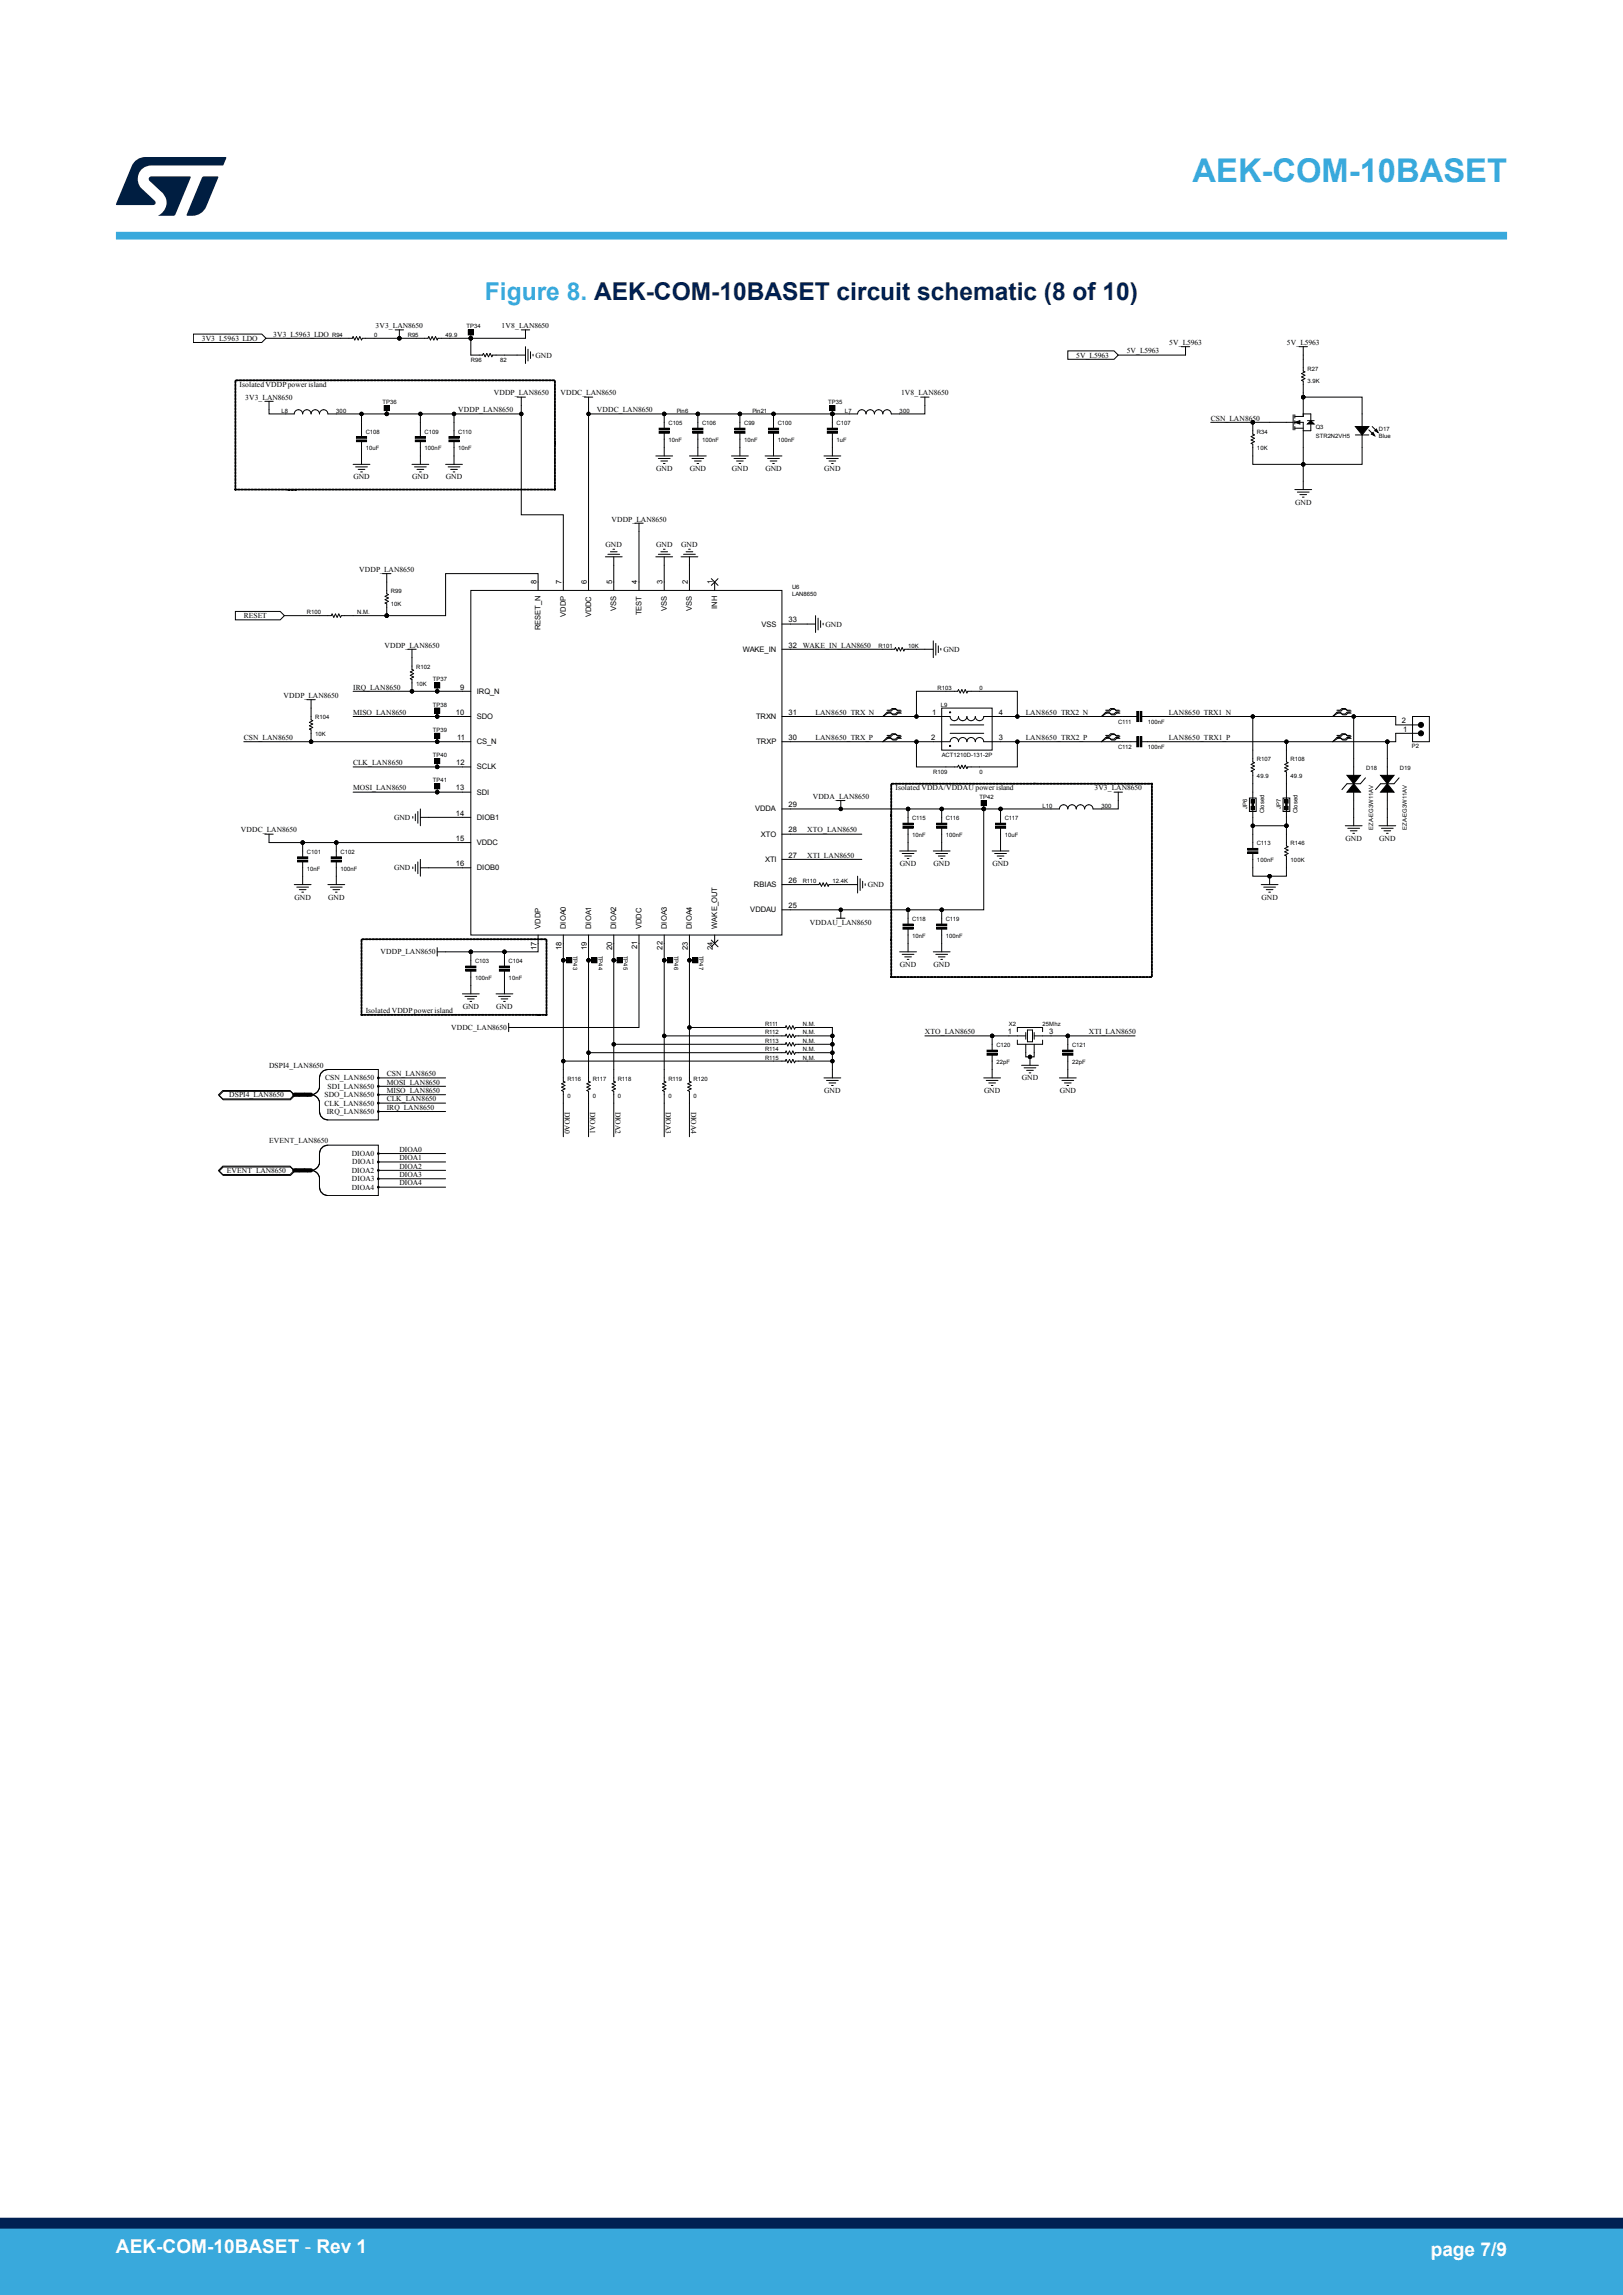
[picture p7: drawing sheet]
<svg xmlns="http://www.w3.org/2000/svg" width="210mm" height="297mm" viewBox="0 0 210 297" stroke-linecap="round" stroke-linejoin="round" font-family="sans-serif">
<defs><g id="words">
<text font-size="4.2" fill="#39a9dc" x="154.3" y="23.5">AEK-COM-10BASET</text>
<text font-size="3.2" fill="#39a9dc" x="62.7" y="38.8">Figure 8. AEK-COM-10BASET circuit schematic (8 of 10)</text>
<g font-size="2.5" fill="#fff">
<text x="15" y="291.6">AEK-COM-10BASET - Rev 1</text>
<text x="185.1" y="291.9">page 7/9</text>
</g>
<g font-size="1">
<text x="26.1" y="44.1">3V3_L5963_LDO</text>
<text x="35.4" y="43.6">3V3_L5963_LDO</text>
<text x="48.6" y="42.5">3V3_LAN8650</text>
<text x="64.9" y="42.5">1V8_LAN8650</text>
<text x="69.3" y="46.3">GND</text>
<text x="139.3" y="46.3">5V_L5963</text>
<text x="145.8" y="45.7">5V_L5963</text>
<text x="151.3" y="44.6">5V_L5963</text>
<text x="166.5" y="44.6">5V_L5963</text>
<text x="31" y="50.1">Isolated VDDP power island</text>
<text x="31.7" y="51.7">3V3_LAN8650</text>
<text x="59.3" y="53.3">VDDP_LAN8650</text>
<text x="63.9" y="51.2">VDDP_LAN8650</text>
<text x="72.5" y="51.2">VDDC_LAN8650</text>
<text x="77.2" y="53.3">VDDC_LAN8650</text>
<text x="116.6" y="51.2">1V8_LAN8650</text>
<text x="156.7" y="54.4">CSN_LAN8650</text>
<text x="45.7" y="62.1">GND</text>
<text x="53.3" y="62.1">GND</text>
<text x="57.7" y="62.1">GND</text>
<text x="84.9" y="61">GND</text>
<text x="89.2" y="61">GND</text>
<text x="94.7" y="61">GND</text>
<text x="99" y="61">GND</text>
<text x="106.6" y="61">GND</text>
<text x="167.6" y="65.3">GND</text>
<text x="78.4" y="70.8">GND</text>
<text x="79.1" y="67.5">VDDP_LAN8650</text>
<text x="84.9" y="70.8">GND</text>
<text x="88.2" y="70.8">GND</text>
<text x="46.5" y="74">VDDP_LAN8650</text>
<text x="69.4" y="75.5" transform="rotate(-90 69.4 75.5)">8</text>
<text x="72.7" y="75.5" transform="rotate(-90 72.7 75.5)">7</text>
<text x="75.9" y="75.5" transform="rotate(-90 75.9 75.5)">6</text>
<text x="79.2" y="75.5" transform="rotate(-90 79.2 75.5)">5</text>
<text x="82.5" y="75.5" transform="rotate(-90 82.5 75.5)">4</text>
<text x="85.7" y="75.5" transform="rotate(-90 85.7 75.5)">3</text>
<text x="89" y="75.5" transform="rotate(-90 89 75.5)">2</text>
<text x="92.3" y="75.5" transform="rotate(-90 92.3 75.5)">1</text>
<text x="31.5" y="80">RESET</text>
<text x="49.8" y="83.8">VDDP_LAN8650</text>
<text x="70" y="81.6" transform="rotate(-90 70 81.6)">RESET_N</text>
<text x="73.2" y="79.8" transform="rotate(-90 73.2 79.8)">VDDP</text>
<text x="76.5" y="79.9" transform="rotate(-90 76.5 79.9)">VDDC</text>
<text x="79.7" y="79.1" transform="rotate(-90 79.7 79.1)">VSS</text>
<text x="83" y="79.6" transform="rotate(-90 83 79.6)">TEST</text>
<text x="86.3" y="79.1" transform="rotate(-90 86.3 79.1)">VSS</text>
<text x="89.5" y="79.1" transform="rotate(-90 89.5 79.1)">VSS</text>
<text x="92.8" y="78.8" transform="rotate(-90 92.8 78.8)">INH</text>
<text x="98.5" y="81.1">VSS</text>
<text x="102" y="83.8">32</text>
<text x="102" y="80.5">33</text>
<text x="103.9" y="83.8">WAKE_IN_LAN8650</text>
<text x="106.8" y="81.1">GND</text>
<text x="45.7" y="89.2">IRQ_LAN8650</text>
<text x="59.5" y="89.2">9</text>
<text x="61.7" y="89.8">IRQ_N</text>
<text x="96.1" y="84.3">WAKE_IN</text>
<text x="122.1" y="84.3">GND</text>
<text x="31.5" y="95.8">CSN_LAN8650</text>
<text x="36.7" y="90.3">VDDP_LAN8650</text>
<text x="45.7" y="92.5">MISO_LAN8650</text>
<text x="59" y="92.5">10</text>
<text x="59.1" y="95.8">11</text>
<text x="61.7" y="93.1">SDO</text>
<text x="97.8" y="93.1">TRXN</text>
<text x="102" y="92.5">31</text>
<text x="102" y="95.8">30</text>
<text x="105.5" y="92.5">LAN8650_TRX_N</text>
<text x="105.5" y="95.8">LAN8650_TRX_P</text>
<text x="120.5" y="95.8">2</text>
<text x="120.6" y="92.5">1</text>
<text x="129.2" y="95.8">3</text>
<text x="129.2" y="92.5">4</text>
<text x="132.7" y="92.5">LAN8650_TRX2_N</text>
<text x="132.7" y="95.8">LAN8650_TRX2_P</text>
<text x="151.2" y="95.8">LAN8650_TRX1_P</text>
<text x="151.2" y="92.5">LAN8650_TRX1_N</text>
<text x="181.4" y="93.6">2</text>
<text x="181.5" y="94.7">1</text>
<text x="45.7" y="99">CLK_LAN8650</text>
<text x="59" y="99">12</text>
<text x="61.7" y="96.3">CS_N</text>
<text x="61.7" y="99.6">SCLK</text>
<text x="97.9" y="96.3">TRXP</text>
<text x="31.2" y="107.7">VDDC_LAN8650</text>
<text x="45.7" y="102.3">MOSI_LAN8650</text>
<text x="51" y="106.1">GND</text>
<text x="59" y="105.6">14</text>
<text x="59" y="102.3">13</text>
<text x="61.7" y="106.1">DIOB1</text>
<text x="61.7" y="102.8">SDI</text>
<text x="97.7" y="105">VDDA</text>
<text x="102" y="107.7">28</text>
<text x="102" y="104.5">29</text>
<text x="104.4" y="107.7">XTO_LAN8650</text>
<text x="105.2" y="103.4">VDDA_LAN8650</text>
<text x="115.9" y="102.3">Isolated VDDA/VDDAU power island</text>
<text x="141.6" y="102.3">3V3_LAN8650</text>
<text x="51" y="112.6">GND</text>
<text x="59" y="112.1">16</text>
<text x="59" y="108.8">15</text>
<text x="61.7" y="112.6">DIOB0</text>
<text x="61.7" y="109.4">VDDC</text>
<text x="98.5" y="108.3">XTO</text>
<text x="99" y="111.5">XTI</text>
<text x="102" y="111">27</text>
<text x="104.4" y="111">XTI_LAN8650</text>
<text x="116.4" y="112.1">GND</text>
<text x="120.8" y="112.1">GND</text>
<text x="128.4" y="112.1">GND</text>
<text x="174.1" y="108.8">GND</text>
<text x="178.5" y="108.8">GND</text>
<text x="38.1" y="116.4">GND</text>
<text x="42.5" y="116.4">GND</text>
<text x="97.1" y="118.1">VDDAU</text>
<text x="97.5" y="114.8">RBIAS</text>
<text x="102" y="117.5">25</text>
<text x="102" y="114.3">26</text>
<text x="104.8" y="119.7">VDDAU_LAN8650</text>
<text x="112.3" y="114.8">GND</text>
<text x="163.2" y="116.4">GND</text>
<text x="49.2" y="123.5">VDDP_LAN8650</text>
<text x="69.4" y="122.9" transform="rotate(-90 69.4 122.9)">17</text>
<text x="70" y="120.2" transform="rotate(-90 70 120.2)">VDDP</text>
<text x="72.7" y="122.9" transform="rotate(-90 72.7 122.9)">18</text>
<text x="73.2" y="120.2" transform="rotate(-90 73.2 120.2)">DIOA0</text>
<text x="75.9" y="122.9" transform="rotate(-90 75.9 122.9)">19</text>
<text x="76.5" y="120.2" transform="rotate(-90 76.5 120.2)">DIOA1</text>
<text x="79.2" y="122.9" transform="rotate(-90 79.2 122.9)">20</text>
<text x="79.7" y="120.2" transform="rotate(-90 79.7 120.2)">DIOA2</text>
<text x="82.5" y="122.8" transform="rotate(-90 82.5 122.8)">21</text>
<text x="83" y="120.2" transform="rotate(-90 83 120.2)">VDDC</text>
<text x="85.7" y="122.9" transform="rotate(-90 85.7 122.9)">22</text>
<text x="86.3" y="120.2" transform="rotate(-90 86.3 120.2)">DIOA3</text>
<text x="89" y="122.9" transform="rotate(-90 89 122.9)">23</text>
<text x="89.5" y="120.2" transform="rotate(-90 89.5 120.2)">DIOA4</text>
<text x="92.3" y="122.9" transform="rotate(-90 92.3 122.9)">24</text>
<text x="92.8" y="120.2" transform="rotate(-90 92.8 120.2)">WAKE_OUT</text>
<text x="116.4" y="125.1">GND</text>
<text x="120.8" y="125.1">GND</text>
<text x="47.3" y="131.1">Isolated VDDP power island</text>
<text x="59.9" y="130.6">GND</text>
<text x="64.2" y="130.6">GND</text>
<text x="58.4" y="133.3">VDDC_LAN8650</text>
<text x="119.7" y="133.8">XTO_LAN8650</text>
<text x="130.4" y="133.8">1</text>
<text x="135.8" y="133.8">3</text>
<text x="140.9" y="133.8">XTI_LAN8650</text>
<text x="29.7" y="142">DSPI4_LAN8650</text>
<text x="34.8" y="138.2">DSPI4_LAN8650</text>
<text x="42" y="142">SDO_LAN8650</text>
<text x="42" y="143.1">CLK_LAN8650</text>
<text x="42.1" y="139.8">CSN_LAN8650</text>
<text x="42.4" y="140.9">SDI_LAN8650</text>
<text x="50" y="139.3">CSN_LAN8650</text>
<text x="50" y="142.5">CLK_LAN8650</text>
<text x="50" y="140.4">MOSI_LAN8650</text>
<text x="50" y="141.5">MISO_LAN8650</text>
<text x="50" y="143.6">IRQ_LAN8650</text>
<text x="73.1" y="143.8" transform="rotate(90 73.1 143.8)">DIOA0</text>
<text x="76.4" y="143.8" transform="rotate(90 76.4 143.8)">DIOA1</text>
<text x="79.6" y="143.8" transform="rotate(90 79.6 143.8)">DIOA2</text>
<text x="86.2" y="143.8" transform="rotate(90 86.2 143.8)">DIOA3</text>
<text x="89.4" y="143.8" transform="rotate(90 89.4 143.8)">DIOA4</text>
<text x="106.7" y="141.5">GND</text>
<text x="127.3" y="141.5">GND</text>
<text x="132.2" y="139.8">GND</text>
<text x="137.1" y="141.5">GND</text>
<text x="34.8" y="148">EVENT_LAN8650</text>
<text x="42.3" y="144.2">IRQ_LAN8650</text>
<text x="45.5" y="149.6">DIOA0</text>
<text x="51.7" y="149.1">DIOA0</text>
<text x="29.3" y="151.8">EVENT_LAN8650</text>
<text x="45.5" y="151.8">DIOA2</text>
<text x="45.5" y="154">DIOA4</text>
<text x="45.5" y="152.9">DIOA3</text>
<text x="45.6" y="150.7">DIOA1</text>
<text x="51.7" y="153.4">DIOA4</text>
<text x="51.7" y="152.3">DIOA3</text>
<text x="51.7" y="150.2">DIOA1</text>
<text x="51.7" y="151.2">DIOA2</text>
</g>
<g font-size=".8">
<text x="43" y="43.6">R94</text>
<text x="48.4" y="43.6">0</text>
<text x="52.8" y="43.6">R95</text>
<text x="57.7" y="43.6">49.9</text>
<text x="60.4" y="42.5">TP34</text>
<text x="60.9" y="46.9">R96</text>
<text x="64.7" y="46.9">82</text>
<text x="169.2" y="47.9">R27</text>
<text x="36.4" y="53.4">L8</text>
<text x="43.5" y="53.4">300</text>
<text x="49.5" y="52.3">TP36</text>
<text x="87.6" y="53.4">Pin 6</text>
<text x="97.4" y="53.4">Pin 21</text>
<text x="107.2" y="52.3">TP35</text>
<text x="109.3" y="53.4">L7</text>
<text x="116.4" y="53.4">300</text>
<text x="169.2" y="49.6">3.9K</text>
<text x="47.3" y="58.3">10uF</text>
<text x="47.3" y="56.1">C108</text>
<text x="54.9" y="58.3">100nF</text>
<text x="54.9" y="56.1">C109</text>
<text x="59.3" y="58.3">10nF</text>
<text x="59.3" y="56.1">C110</text>
<text x="86.5" y="57.2">10nF</text>
<text x="86.5" y="55">C105</text>
<text x="90.8" y="57.2">100nF</text>
<text x="90.8" y="55">C106</text>
<text x="96.3" y="57.2">10nF</text>
<text x="96.3" y="55">C99</text>
<text x="100.6" y="57.2">100nF</text>
<text x="100.6" y="55">C100</text>
<text x="108.2" y="57.2">1uF</text>
<text x="108.2" y="55">C107</text>
<text x="162.6" y="58.3">10K</text>
<text x="162.6" y="56.1">R34</text>
<text x="170.3" y="56.6">STR2N2VH5</text>
<text x="170.3" y="55.6">Q3</text>
<text x="178.4" y="56.6">Blue</text>
<text x="178.4" y="55.8">D17</text>
<text x="50.6" y="76.8">R99</text>
<text x="102.5" y="77.1">LAN8650</text>
<text x="102.5" y="76.2">U6</text>
<text x="39.7" y="79.5">R100</text>
<text x="46.2" y="79.5">N.M.</text>
<text x="50.6" y="78.4">10K</text>
<text x="113.7" y="83.8">R101</text>
<text x="117.5" y="83.8">10K</text>
<text x="53.8" y="88.7">10K</text>
<text x="53.8" y="86.6">R102</text>
<text x="56" y="88.2">TP37</text>
<text x="121.3" y="89.3">R103</text>
<text x="126.7" y="89.3">0</text>
<text x="40.8" y="95.3">10K</text>
<text x="40.8" y="93.1">R104</text>
<text x="56" y="91.5">TP38</text>
<text x="56" y="94.7">TP39</text>
<text x="121.7" y="91.5">L9</text>
<text x="144.7" y="93.6">C111</text>
<text x="148.5" y="93.6">100nF</text>
<text x="56" y="98">TP40</text>
<text x="56" y="101.2">TP41</text>
<text x="120.8" y="100.2">R109</text>
<text x="121.8" y="98">ACT1210D-131-2P</text>
<text x="126.7" y="100.2">0</text>
<text x="144.7" y="96.9">C112</text>
<text x="148.5" y="96.9">100nF</text>
<text x="162.6" y="100.7">49.9</text>
<text x="162.6" y="98.5">R107</text>
<text x="167" y="100.7">49.9</text>
<text x="167" y="98.5">R108</text>
<text x="176.8" y="99.6">D18</text>
<text x="181.1" y="99.6">D19</text>
<text x="182.7" y="96.8">P2</text>
<text x="118" y="106.1">C115</text>
<text x="122.4" y="106.1">C116</text>
<text x="126.7" y="103.4">TP42</text>
<text x="130" y="106.1">C117</text>
<text x="134.9" y="104.5">L10</text>
<text x="142.5" y="104.5">300</text>
<text x="161.4" y="104.7" transform="rotate(-90 161.4 104.7)">JP6</text>
<text x="163.5" y="105.2" transform="rotate(-90 163.5 105.2)">Closed</text>
<text x="165.7" y="104.7" transform="rotate(-90 165.7 104.7)">JP7</text>
<text x="167.9" y="105.2" transform="rotate(-90 167.9 105.2)">Closed</text>
<text x="177.7" y="107.4" transform="rotate(-90 177.7 107.4)">EZA-EG3W11AV</text>
<text x="182" y="107.4" transform="rotate(-90 182 107.4)">EZA-EG3W11AV</text>
<text x="39.7" y="112.7">10nF</text>
<text x="39.7" y="110.5">C101</text>
<text x="44.1" y="112.7">100nF</text>
<text x="44.1" y="110.5">C102</text>
<text x="118" y="108.3">10nF</text>
<text x="122.4" y="108.3">100nF</text>
<text x="130" y="108.3">10uF</text>
<text x="162.6" y="111.6">100nF</text>
<text x="162.6" y="109.4">C113</text>
<text x="167" y="111.6">100K</text>
<text x="167" y="109.4">R146</text>
<text x="103.9" y="114.3">R110</text>
<text x="107.7" y="114.3">12.4K</text>
<text x="118" y="119.2">C118</text>
<text x="122.4" y="119.2">C119</text>
<text x="61.5" y="124.6">C103</text>
<text x="65.8" y="124.6">C104</text>
<text x="74.2" y="123.7" transform="rotate(90 74.2 123.7)">TP43</text>
<text x="77.4" y="123.7" transform="rotate(90 77.4 123.7)">TP44</text>
<text x="80.7" y="123.7" transform="rotate(90 80.7 123.7)">TP45</text>
<text x="87.2" y="123.7" transform="rotate(90 87.2 123.7)">TP46</text>
<text x="90.5" y="123.7" transform="rotate(90 90.5 123.7)">TP47</text>
<text x="118" y="121.4">10nF</text>
<text x="122.4" y="121.4">100nF</text>
<text x="61.5" y="126.8">100nF</text>
<text x="65.8" y="126.8">10nF</text>
<text x="99" y="132.8">R111</text>
<text x="99" y="133.9">R112</text>
<text x="99" y="135">R113</text>
<text x="99" y="136">R114</text>
<text x="99" y="137.1">R115</text>
<text x="103.9" y="132.8">N.M.</text>
<text x="103.9" y="133.9">N.M.</text>
<text x="103.9" y="135">N.M.</text>
<text x="103.9" y="136">N.M.</text>
<text x="103.9" y="137.1">N.M.</text>
<text x="128.9" y="137.7">22pF</text>
<text x="128.9" y="135.5">C120</text>
<text x="130.5" y="132.8">X2</text>
<text x="134.9" y="132.8">25Mhz</text>
<text x="138.7" y="137.7">22pF</text>
<text x="138.7" y="135.5">C121</text>
<text x="73.4" y="142">0</text>
<text x="73.4" y="139.9">R116</text>
<text x="76.7" y="142">0</text>
<text x="76.7" y="139.9">R117</text>
<text x="80" y="142">0</text>
<text x="80" y="139.9">R118</text>
<text x="86.5" y="142">0</text>
<text x="86.5" y="139.9">R119</text>
<text x="89.8" y="142">0</text>
<text x="89.8" y="139.9">R120</text>
</g>
</g></defs>
<g fill="none" stroke="#000" stroke-width=".13">
<path d="M25 43.2h8.9l.5 .6-.5 .5h-8.9zM30.4 59.7l.1 .1v.2zM30.4 59.3h.1v.3zM30.4 58.9h.1v.3zM30.4 58.4l.1 .1v.2zM30.4 58h.1v.3zM30.4 57.6h.1v.3zM30.4 57.1l.1 .1v.2zM30.4 56.7h.1v.3zM30.4 56.2l.1 .1v.3zM30.4 55.8l.1 .1v.2zM30.4 55.4h.1v.3z"/>
<path d="M30.4 54.9l.1 .1v.3zM30.4 54.5h.1v.3zM30.4 54.1h.1v.3zM30.4 53.6l.1 .1v.2zM30.4 53.2h.1v.3zM30.4 52.8h.1v.3zM30.4 52.3l.1 .1v.2zM30.4 51.9h.1v.3zM30.4 51.5h.1v.3zM30.4 51l.1 .1v.2zM30.4 50.6h.1v.3zM30.4 50.2h.1v.3z"/>
<path d="M30.4 49.7l.1 .1v.2zM30.4 49.3h.1v.3zM30.5 49.2h.3l-.2 .1zM31 49.2h.3l-.3 .1zM31.4 49.2h.3l-.3 .1zM31.8 49.2h.3l-.2 .1zM32.3 49.2h.3l-.3 .1zM32.7 49.2h.3l-.3 .1zM33.1 49.2h.3l-.2 .1zM33.6 49.2h.3l-.3 .1zM34 49.2h.3l-.3 .1zM34.3 51.9h1.1"/>
<path d="M34.4 49.2h.4l-.3 .1zM34.8 51.9v1.7h3.3a.54 .54 0 0 1 .5-.6 .54 .54 0 0 1 .6 .6 .54 .54 0 0 1 .5-.6 .54 .54 0 0 1 .5 .6 .54 .54 0 0 1 .6-.6 .54 .54 0 0 1 .5 .6 .54 .54 0 0 1 .6-.6 .54 .54 0 0 1 .5 .6h25v13h5.5v9.8M34.9 49.2h.3l-.3 .1zM35.3 49.2h.3l-.2 .1zM35.8 49.2h.3l-.3 .1zM36.2 49.2h.3l-.3 .1zM36.6 49.2h.3l-.2 .1zM37.1 49.2h.3l-.3 .1zM37.5 49.2h.3l-.3 .1zM37.9 49.2h.3l-.2 .1zM38.4 49.2h.3l-.3 .1zM38.8 49.2h.3l-.3 .1z"/>
<path d="M39.2 49.2h.3l-.2 .1zM39.7 49.2h.3l-.3 .1zM40.1 49.2h.3l-.3 .1zM40.5 49.2h.3l-.2 .1zM41 49.2h.3l-.3 .1zM41.4 49.2h.3l-.3 .1zM41.8 49.2h.4l-.3 .1zM42.3 49.2h.3l-.3 .1zM42.7 49.2h.3l-.2 .1zM43.1 49.2h.4l-.3 .1zM43.6 49.2h.3l-.3 .1zM44 49.2h.3l-.2 .1z"/>
<path d="M44.5 49.2h.3l-.3 .1zM44.9 49.2h.3l-.3 .1zM45.3 49.2h.3l-.2 .1zM45.8 49.2h.3l-.3 .1zM46.1 56.9h1.3v.3h-1.3zM46.1 56.5h1.3v.2h-1.3zM46.2 49.2h.3l-.3 .1zM46.6 49.2h.3l-.2 .1zM46.8 53.6v3M46.8 57v3.1M47.1 49.2h.3l-.3 .1zM47.5 49.2h.3l-.3 .1z"/>
<path d="M47.9 49.2h.3l-.2 .1zM48.4 49.2h.3l-.3 .1zM48.8 49.2h.3l-.3 .1zM49.2 49.2h.4l-.3 .1zM49.7 49.2h.3l-.3 .1zM49.7 52.5h.7v.6h-.7zM50 53v.6M50.1 49.2h.3l-.3 .1zM50.5 49.2h.4l-.3 .1zM51 49.2h.3l-.3 .1zM51.1 42.7h1.1M51.4 49.2h.3l-.2 .1z"/>
<path d="M51.7 42.7v1.1M51.9 49.2h.3l-.3 .1zM52.3 49.2h.3l-.3 .1zM52.7 49.2h.3l-.2 .1zM53.2 49.2h.3l-.3 .1zM53.6 49.2h.3l-.3 .1zM53.7 56.9h1.3v.3h-1.3zM53.7 56.5h1.3v.2h-1.3zM54 49.2h.3l-.2 .1zM54.4 53.6v3M54.4 57v3.1M54.5 49.2h.3l-.3 .1z"/>
<path d="M54.9 49.2h.3l-.3 .1zM55.3 49.2h.3l-.2 .1zM55.8 49.2h.3l-.3 .1zM56.2 49.2h.3l-.3 .1zM56.6 49.2h.3l-.2 .1zM57.1 49.2h.3l-.3 .1zM57.5 49.2h.3l-.3 .1zM57.9 49.2h.4l-.3 .1zM58.1 56.9h1.3v.3h-1.3zM58.1 56.5h1.3v.2h-1.3zM58.4 49.2h.3l-.3 .1zM58.7 53.6v3"/>
<path d="M58.7 57v3.1M58.8 49.2h.3l-.2 .1zM59.3 49.2h.3l-.3 .1zM59.7 49.2h.3l-.3 .1zM60.1 49.2h.3l-.2 .1zM60.6 49.2h.3l-.3 .1zM60.6 42.7h.6v.6h-.6zM60.9 43.2v2.8h1.5l.2-.3 .2 .5 .2-.5 .2 .5 .2-.5 .2 .5 .1-.2h4.3M61 49.2h.3l-.3 .1zM61.4 49.2h.3l-.2 .1zM61.9 49.2h.3l-.3 .1zM62.3 49.2h.3l-.3 .1z"/>
<path d="M62.7 49.2h.3l-.2 .1zM63.2 49.2h.3l-.3 .1zM63.6 49.2h.3l-.3 .1zM64 49.2h.3l-.2 .1zM64.5 49.2h.3l-.3 .1zM64.9 49.2h.3l-.3 .1zM65.3 49.2h.4l-.3 .1zM65.8 49.2h.3l-.3 .1zM66.2 49.2h.3l-.2 .1zM66.6 49.2h.4l-.3 .1zM66.9 51.4h1.1M67.1 49.2h.3l-.3 .1z"/>
<path d="M67.4 42.7h1.1M67.4 51.4v2.2M67.5 49.2h.3l-.2 .1zM68 49.2h.3l-.3 .1zM68 42.7v1.1h-11.3l-.1 .2-.2-.4-.3 .4-.2-.4-.2 .4-.2-.4-.1 .2h-8.5l-.1 .2-.2-.4-.3 .4-.2-.4-.2 .4-.2-.4-.1 .2h-11.2M68 44.9v2.1M68.3 45.2v1.5M68.4 49.2h.3l-.3 .1zM68.6 45.5v.9M68.8 49.2h.3l-.2 .1zM69 45.8v.3M69.3 49.2h.3l-.3 .1z"/>
<path d="M69.7 49.2h.3l-.3 .1zM70.1 49.2h.3l-.2 .1zM70.6 49.2h.3l-.3 .1zM71 49.2h.3l-.3 .1zM71.4 49.2h.3l-.2 .1zM71.8 49.3h.1l-.1 .3zM71.8 49.7l.1 .1-.1 .2zM71.8 50.2h.1l-.1 .3zM71.8 50.6h.1l-.1 .3zM71.8 51l.1 .1-.1 .2zM71.8 51.5h.1l-.1 .3zM71.8 51.9h.1l-.1 .3z"/>
<path d="M71.8 52.3l.1 .1-.1 .2zM71.8 52.8h.1l-.1 .3zM71.8 53.2h.1l-.1 .3zM71.8 53.6l.1 .1-.1 .2zM71.8 54.1h.1l-.1 .3zM71.8 54.5h.1l-.1 .3zM71.8 54.9l.1 .1-.1 .3zM71.8 55.4h.1l-.1 .3zM71.8 55.8l.1 .1-.1 .2zM71.8 56.2l.1 .1-.1 .3zM71.8 56.7h.1l-.1 .3zM71.8 57.1l.1 .1-.1 .2z"/>
<path d="M71.8 57.6h.1l-.1 .3zM71.8 58h.1l-.1 .3zM71.8 58.4l.1 .1-.1 .2zM71.8 58.9h.1l-.1 .3zM71.8 59.3h.1l-.1 .3zM71.8 59.7l.1 .1-.1 .2zM75.6 51.4h1.1M76.2 51.4v2.2M84.9 59h2.1M85.2 59.3h1.5M85.3 55.9h1.3v.2h-1.3zM85.3 55.4h1.3v.2h-1.3z"/>
<path d="M85.5 59.7h.9M85.8 60h.3M85.9 53.6v1.9M85.9 56v3M89.2 59h2.2M89.5 59.3h1.6M89.6 55.9h1.3v.2h-1.3zM89.6 55.4h1.3v.2h-1.3zM89.9 59.7h.8M90.2 60h.2M90.3 53.6v1.9M90.3 56v3"/>
<path d="M94.6 59h2.2M95 59.3h1.5M95.1 55.9h1.3v.2h-1.3zM95.1 55.4h1.3v.2h-1.3zM95.3 59.7h.9M95.6 60h.2M95.7 53.6v1.9M95.7 56v3M99 59h2.2M99.3 59.3h1.5M99.4 55.9h1.3v.2h-1.3zM99.4 55.4h1.3v.2h-1.3z"/>
<path d="M99.7 59.7h.8M100 60h.2M100.1 53.6v1.9M100.1 56v3M106.6 59h2.2M106.9 59.3h1.6M107 55.9h1.4v.2h-1.4zM107 55.4h1.4v.2h-1.4zM107.3 59.7h.8M107.4 52.5h.6v.6h-.6zM107.6 60h.2M107.7 53v2.5"/>
<path d="M107.7 56v3M119.1 51.4h1.1M119.7 51.4v2.2h-4.4a.54 .54 0 0 0-.5-.6 .54 .54 0 0 0-.6 .6 .54 .54 0 0 0-.5-.6 .54 .54 0 0 0-.6 .6 .54 .54 0 0 0-.5-.6 .54 .54 0 0 0-.5 .6 .54 .54 0 0 0-.6-.6 .54 .54 0 0 0-.5 .6h-34.8v22.8M138.2 45.4h5.9l.6 .6-.6 .5h-5.9zM152.9 44.9h1M153.4 44.9v1.1h-8.7M156.7 54.7h10.6M162.1 54.7v1.5l.2 .1-.4 .2 .4 .2-.4 .2 .4 .3-.4 .2 .2 .1v2.6h6.5v-5.4h-1.1M167.3 53.7v1.9M167.5 54.7l.7-.3v.5zM167.5 53.7v.4M167.5 54.4v.5"/>
<path d="M167.5 55.2v.4M167.5 55.4h1.1M168.1 44.9h1.1M168.6 51.4h7.6v3.8M168.6 53.6h1v2.1h-1M168.6 44.9v3.1l.2 .1-.4 .2 .4 .3-.4 .2 .4 .2-.4 .2 .2 .1v4.6h-1.1M169.2 54.9l.4-.5 .4 .5zM169.2 54.4h.8M175.4 55.2h1.7l-.9 1.1zM175.4 56.3h1.7M176.2 56.3v3.8h-7.6v3.3M177.1 55.6l.8 .8"/>
<path d="M177.4 56.2l.3-.2 .2 .4zM177.5 55.2l.8 .8M177.9 55.7l.2-.2 .2 .5zM30.4 63.2h.1v.2zM30.4 62.8h.1v.3zM30.4 62.3l.1 .1v.2zM30.4 61.9h.1v.3zM30.4 61.5h.1v.3zM30.4 61l.1 .1v.2zM30.4 60.6h.1v.3zM30.4 60.2h.1v.3zM30.4 63.3l.2 .1h-.1z"/>
<path d="M30.5 79.1h5.8l.5 .6-.5 .5h-5.8zM30.7 63.3l.4 .1h-.3zM31.2 63.3l.3 .1h-.3zM31.6 63.3l.3 .1h-.2zM32.1 63.3l.3 .1h-.3zM32.5 63.3l.3 .1h-.3zM32.9 63.3l.3 .1h-.2zM33.4 63.3l.3 .1h-.3zM33.8 63.3l.3 .1h-.3zM34.2 63.3l.3 .1h-.2zM34.7 63.3l.3 .1h-.3zM35.1 63.3l.3 .1h-.3z"/>
<path d="M35.5 63.3l.3 .1h-.2zM36 63.3l.3 .1h-.3zM36.4 63.3l.3 .1h-.3zM36.8 79.7h6.1l.1-.2 .2 .4 .2-.4 .2 .4 .2-.4 .3 .4 .1-.2h5.8M36.8 63.3l.3 .1h-.2zM37.3 63.3l.3 .1h-.3zM37.7 63.3l.3 .1h-.3zM38.1 63.3l.4 .1h-.3zM38.6 63.3l.3 .1h-.3zM39 63.3l.3 .1h-.2zM39.4 63.3l.4 .1h-.3zM39.9 63.3l.3 .1h-.3z"/>
<path d="M40.3 63.3l.3 .1h-.2zM40.8 63.3l.3 .1h-.3zM41.2 63.3l.3 .1h-.3zM41.6 63.3l.3 .1h-.2zM42.1 63.3l.3 .1h-.3zM42.5 63.3l.3 .1h-.3zM42.9 63.3l.3 .1h-.2zM43.4 63.3l.3 .1h-.3zM43.8 63.3l.3 .1h-.3zM44.2 63.3l.3 .1h-.2zM44.7 63.3l.3 .1h-.3zM45.1 63.3l.3 .1h-.3z"/>
<path d="M45.5 63.3l.4 .1h-.3zM45.7 60.1h2.2M46 63.3l.3 .1h-.3zM46 60.4h1.5M46.3 60.7h.9M46.4 63.3l.3 .1h-.2zM46.7 61.1h.2M46.8 63.3l.4 .1h-.3zM47.3 63.3l.3 .1h-.3zM47.7 63.3l.3 .1h-.2zM48.2 63.3l.3 .1h-.3zM48.6 63.3l.3 .1h-.3z"/>
<path d="M49 63.3l.3 .1h-.2zM49.5 63.3l.3 .1h-.3zM49.5 74.2h1.1M49.9 63.3l.3 .1h-.3zM50 74.2v2.6l.3 .2-.5 .2 .5 .2-.5 .2 .5 .2-.5 .2 .2 .1v1.6M50.3 63.3l.3 .1h-.2zM50.8 63.3l.3 .1h-.3zM51.2 63.3l.3 .1h-.3zM51.6 63.3l.3 .1h-.2zM52.1 63.3l.3 .1h-.3zM52.5 63.3l.3 .1h-.3zM52.9 63.3l.4 .1h-.3z"/>
<path d="M53.3 60.1h2.2M53.4 63.3l.3 .1h-.3zM53.6 60.4h1.6M53.8 63.3l.3 .1h-.3zM54 60.7h.8M54.2 63.3l.4 .1h-.3zM54.3 61.1h.2M54.7 63.3l.3 .1h-.3zM55.1 63.3l.3 .1h-.2zM55.6 63.3l.3 .1h-.3zM56 63.3l.3 .1h-.3zM56.4 63.3l.3 .1h-.2z"/>
<path d="M56.9 63.3l.3 .1h-.3zM57.3 63.3l.3 .1h-.3zM57.7 60.1h2.1M57.7 63.3l.3 .1h-.2zM58 60.4h1.5M58.2 63.3l.3 .1h-.3zM58.3 60.7h.9M58.6 63.3l.3 .1h-.3zM58.6 61.1h.3M59 63.3l.3 .1h-.2zM59.5 63.3l.3 .1h-.3zM59.9 63.3l.3 .1h-.3z"/>
<path d="M60.3 63.3l.3 .1h-.2zM60.8 63.3l.3 .1h-.3zM60.9 76.4h40.3v44.6h-40.3zM61.2 63.3l.3 .1h-.3zM61.6 63.3l.4 .1h-.3zM62.1 63.3l.3 .1h-.3zM62.5 63.3l.3 .1h-.2zM62.9 63.3l.4 .1h-.3zM63.4 63.3l.3 .1h-.3zM63.8 63.3l.3 .1h-.2zM64.3 63.3l.3 .1h-.3zM64.7 63.3l.3 .1h-.3z"/>
<path d="M65.1 63.3l.3 .1h-.2zM65.6 63.3l.3 .1h-.3zM66 63.3l.3 .1h-.3zM66.4 63.3l.3 .1h-.2zM66.9 63.3l.3 .1h-.3zM67.3 63.3l.3 .1h-.3zM67.7 63.3l.3 .1h-.2zM68.2 63.3l.3 .1h-.3zM68.6 63.3l.3 .1h-.3zM69 63.3l.4 .1h-.3zM69.5 63.3l.3 .1h-.3zM69.6 76.4v-2.2h-11.9v5.5h-7.7"/>
<path d="M69.9 63.3l.3 .1h-.2zM70.3 63.3l.4 .1h-.3zM70.8 63.3l.3 .1h-.3zM71.2 63.3l.3 .1h-.2zM71.7 63.3h.1l-.1 .1 .1-.2 .1 .2h-.2zM71.8 60.2h.1l-.1 .3zM71.8 60.6h.1l-.1 .3zM71.8 61l.1 .1-.1 .2zM71.8 61.5h.1l-.1 .3zM71.8 61.9h.1l-.1 .3zM71.8 62.3l.1 .1-.1 .2zM71.8 62.8h.1l-.1 .3z"/>
<path d="M78.3 72.1h2.2M78.7 71.7h1.5M79 71.4h.9M79.3 71.1h.2M79.4 72.1v4.3M82.1 67.7h1.1M82.7 67.7v8.7M84.9 72.1h2.1M85.2 71.7h1.5M85.5 71.4h.9M85.8 71.1h.3M85.9 72.1v4.3"/>
<path d="M88.1 72.1h2.2M88.4 71.7h1.6M88.8 71.4h.8M89.1 71.1h.2M89.2 72.1v4.3M92 74.9l.9 .9M92.5 75.3v1.1M92.9 74.9l-.9 .9M105.5 79.7v2.1M105.9 80v1.5M167.5 63.4h2.2M167.9 63.7h1.5"/>
<path d="M168.2 64h.9M168.5 64.3h.2M31.5 96h29.4M39.7 90.5h1.1M40.2 90.5v2.7l.3 .1-.5 .2 .5 .2-.5 .2 .5 .2-.5 .3 .2 .1v1.5M45.7 92.7h15.2M45.7 89.5h15.2M45.7 99.3h15.2M52.8 84h1M53.3 84v2.6l.2 .1-.4 .3 .4 .2-.4 .2 .4 .2-.4 .2 .2 .1v1.6M56.2 91.6h.7v.7h-.7zM56.2 94.9h.7v.7h-.7z"/>
<path d="M56.2 98.2h.7v.6h-.7zM56.2 88.4h.7v.6h-.7zM56.6 88.9v.6M56.6 92.2v.5M56.6 95.4v.6M56.6 98.7v.6M101.2 96h21.7a.54 .54 0 0 1 .6-.6 .54 .54 0 0 1 .5 .6 .54 .54 0 0 1 .6-.6 .54 .54 0 0 1 .5 .6 .54 .54 0 0 1 .6-.6 .54 .54 0 0 1 .5 .6 .54 .54 0 0 1 .5-.6 .54 .54 0 0 1 .6 .6h19.9M101.2 92.7h21.7a.54 .54 0 0 0 .6 .6 .54 .54 0 0 0 .5-.6 .54 .54 0 0 0 .6 .6 .54 .54 0 0 0 .5-.6 .54 .54 0 0 0 .6 .6 .54 .54 0 0 0 .5-.6 .54 .54 0 0 0 .5 .6 .54 .54 0 0 0 .6-.6h19.9M101.2 84h14.6l.1-.2 .2 .4 .2-.4 .2 .4 .2-.4 .2 .4 .2-.2h3.7M101.2 80.8h4.3M106.2 80.3v.9M106.5 80.7v.2"/>
<path d="M114.8 91.9h.4l.2-.2h.5l.2 .2h.4M114.8 95.2h.4l.2-.2h.5l.2 .2h.4M114.9 92h.4l.2-.2h.5l.2 .2h.4M114.9 95.3h.4l.2-.2h.5l.2 .2h.4M116.5 92.2h-.4l-.2 .2h-.5l-.2-.2h-.4l-.6 .5 .7-.4h.4l.2 .2h.5l.2-.2h.4M116.5 95.4h-.4l-.2 .3h-.5l-.2-.3h-.4l-.6 .6 .7-.4h.4l.2 .2h.5l.2-.2h.4M118.6 92.7v-3.2h5.3l.1-.3 .2 .5 .3-.5 .2 .5 .2-.5 .2 .5 .1-.2h6.4v3.2M120.8 82.9v2.2M121.1 83.3v1.5M121.4 83.6v.9M121.7 83.9v.2M121.8 91.6h6.6v5.5h-6.6z"/>
<path d="M122.9 96.5h.1v.1l-.1-.1M122.9 92.1h.1v.1h-.1zM122.9 94.9h4.4M122.9 93.8h4.4M131.6 96v3.3h-6.4l-.1 .2-.2-.5-.2 .5-.2-.5-.3 .5-.2-.5-.1 .3h-5.3v-3.3M143.1 91.9h.4l.2-.2h.4l.3 .2h.4M143.1 95.2h.4l.2-.2h.4l.3 .2h.4M143.2 92h.4l.2-.2h.5l.2 .2h.4M143.2 95.3h.4l.2-.2h.5l.2 .2h.4M144.8 92.2h-.4l-.3 .2h-.4l-.2-.2h-.4l-.6 .5 .7-.4h.4l.2 .2h.5l.2-.2h.4M144.8 95.4h-.4l-.3 .3h-.4l-.2-.3h-.4l-.6 .6 .7-.4h.4l.2 .2h.5l.2-.2h.4M147.1 92.1h.2v1.3h-.2z"/>
<path d="M147.1 95.3h.2v1.3h-.2zM147.5 92.1h.2v1.3h-.2zM147.5 95.3h.2v1.3h-.2zM147.6 92.7h33v1.1h2.9M147.6 96h31.9M162.1 92.7v5.9l.2 .1-.4 .2 .4 .2-.4 .3 .4 .2-.4 .2 .2 .1v3.8M166.5 96v2.6l.2 .1-.5 .2 .5 .2-.5 .3 .5 .2-.5 .2 .3 .1v3.8M173 91.9h.4l.2-.2h.5l.2 .2h.4M173 95.2h.4l.2-.2h.5l.2 .2h.4M173.1 92h.4l.2-.2h.5l.2 .2h.4M173.1 95.3h.4l.2-.2h.5l.2 .2h.4M174.7 92.2h-.4l-.2 .2h-.5l-.2-.2h-.4l-.6 .5 .7-.4h.4l.2 .2h.5l.2-.2h.4"/>
<path d="M174.7 95.4h-.4l-.2 .3h-.5l-.2-.3h-.4l-.6 .6 .7-.4h.4l.2 .2h.5l.2-.2h.4M175.2 92.7v8.7M179.5 96v5.4M182.8 92.7h2.1v3.3h-2.1zM183.5 94.9h-2.9v1.1h-1.1M184.1 93.6l-.5 .4M184.1 94.7l-.5 .4M34.3 108h1.1M34.8 108v1h26.1M38.1 114.5h2.1M38.4 114.8h1.5M38.5 111.3h1.3v.2h-1.3z"/>
<path d="M38.5 110.9h1.3v.2h-1.3zM38.7 115.1h.9M39.1 115.5h.2M39.2 109v2M39.2 111.4v3.1M42.4 114.5h2.2M42.8 114.8h1.5M42.9 111.3h1.3v.2h-1.3zM42.9 110.9h1.3v.2h-1.3zM43.1 115.1h.8M43.4 115.5h.2M43.5 109v2"/>
<path d="M43.5 111.4v3.1M45.7 102.5h15.2M53.4 105.7v.2M53.4 112.2v.2M53.7 105.3v.9M53.7 111.9v.8M54.1 105v1.5M54.1 111.5v1.6M54.4 112.3h6.5M54.4 105.8h6.5M54.4 104.7v2.2M54.4 111.2v2.2"/>
<path d="M56.2 101.4h.7v.7h-.7zM56.6 102v.5M101.2 114.5h4.8l.1-.2 .2 .4 .2-.4 .2 .4 .2-.4 .3 .4 .1-.2h3.7M101.2 111.2h10.3M101.2 108h10.3M108.2 103.6h1.1M108.2 118.8h1.1M108.8 103.6v1.1M108.8 117.7v1.1M111 113.4v2.2M111.3 113.7v1.5M111.6 114v.9"/>
<path d="M111.9 114.4v.2M115.3 119.8h.1l-.1 .3zM115.3 119.3l.1 .1-.1 .2zM115.3 118.9h.1l-.1 .3zM115.3 118.5h.1l-.1 .3zM115.3 118l.1 .1-.1 .2zM115.3 117.6h.1l-.1 .3zM115.3 117.2h.1l-.1 .3zM115.3 116.7l.1 .1-.1 .2zM115.3 116.3h.1l-.1 .3zM115.3 115.9h.1l-.1 .3zM115.3 115.4l.1 .1-.1 .2z"/>
<path d="M115.3 115h.1l-.1 .3zM115.3 114.5l.1 .1-.1 .3zM115.3 114.1l.1 .1-.1 .2zM115.3 113.7h.1l-.1 .3zM115.3 113.2l.1 .1-.1 .3zM115.3 112.8h.1l-.1 .3zM115.3 112.4h.1l-.1 .3zM115.3 111.9l.1 .1-.1 .2zM115.3 111.5h.1l-.1 .3zM115.3 111.1h.1l-.1 .3zM115.3 110.6l.1 .1-.1 .2zM115.3 110.2h.1l-.1 .3z"/>
<path d="M115.3 109.8h.1l-.1 .3zM115.3 109.3l.1 .1-.1 .2zM115.3 108.9h.1l-.1 .3zM115.3 108.5h.1l-.1 .3zM115.3 108l.1 .1-.1 .2zM115.3 107.6h.1l-.1 .3zM115.3 107.2h.1l-.1 .3zM115.3 106.7l.1 .1-.1 .2zM115.3 106.3h.1l-.1 .3zM115.3 105.8l.1 .1-.1 .3zM115.3 105.4h.1l-.1 .3zM115.3 105h.1l-.1 .3z"/>
<path d="M115.3 104.5l.1 .1-.1 .3zM115.3 104.1h.1l-.1 .3zM115.3 103.7h.1l-.1 .3zM115.3 103.2l.1 .1-.1 .2zM115.3 102.8h.1l-.1 .3zM115.3 102.4h.1l-.1 .3zM115.3 101.9l.1 .1-.1 .2zM115.3 101.5h.1l-.1 .3zM115.4 101.4h.3l-.3 .1zM115.8 101.4h.3l-.2 .1zM116.3 101.4h.3l-.3 .1zM116.4 110.1h2.2"/>
<path d="M116.7 101.4h.3l-.3 .1zM116.7 110.5h1.6M116.8 119.6h1.3v.2h-1.3zM116.8 107h1.3v.2h-1.3zM116.8 106.5h1.3v.3h-1.3zM117.1 110.8h.8M117.1 101.4h.3l-.2 .1zM117.4 111.1h.2M117.5 104.7v1.9M117.5 107.1v3M117.5 117.7v2M117.6 101.4h.3l-.3 .1z"/>
<path d="M118 101.4h.3l-.3 .1zM118.4 101.4h.3l-.2 .1zM118.9 101.4h.3l-.3 .1zM119.3 101.4h.3l-.3 .1zM119.7 101.4h.3l-.2 .1zM120.2 101.4h.3l-.3 .1zM120.6 101.4h.3l-.3 .1zM120.8 110.1h2.1M121 101.4h.4l-.3 .1zM121.1 110.5h1.5M121.2 119.6h1.3v.2h-1.3zM121.2 107h1.3v.2h-1.3z"/>
<path d="M121.2 106.5h1.3v.3h-1.3zM121.4 110.8h.9M121.5 101.4h.3l-.3 .1zM121.7 111.1h.3M121.8 104.7v1.9M121.8 107.1v3M121.8 117.7v2M121.9 101.4h.3l-.2 .1zM122.4 101.4h.3l-.3 .1zM122.8 101.4h.3l-.3 .1zM123.2 101.4h.3l-.2 .1zM123.7 101.4h.3l-.3 .1z"/>
<path d="M124.1 101.4h.3l-.3 .1zM124.5 101.4h.3l-.2 .1zM125 101.4h.3l-.3 .1zM125.4 101.4h.3l-.3 .1zM125.8 101.4h.3l-.2 .1zM126.3 101.4h.3l-.3 .1zM126.7 101.4h.3l-.3 .1zM127 103.6h.6v.7h-.6zM127.1 101.4h.3l-.2 .1zM127.3 104.1v13.6h-26.1M127.6 101.4h.3l-.3 .1zM128 101.4h.3l-.3 .1z"/>
<path d="M128.4 110.1h2.1M128.4 101.4h.4l-.3 .1zM128.7 110.5h1.5M128.8 107h1.3v.2h-1.3zM128.8 106.5h1.3v.3h-1.3zM128.9 101.4h.3l-.3 .1zM129 110.8h.9M129.3 101.4h.3l-.2 .1zM129.4 111.1h.2M129.5 104.7v1.9M129.5 107.1v3M129.7 101.4h.4l-.3 .1z"/>
<path d="M130.2 101.4h.3l-.3 .1zM130.6 101.4h.3l-.2 .1zM131.1 101.4h.3l-.3 .1zM131.5 101.4h.3l-.3 .1zM131.9 101.4h.3l-.2 .1zM132.4 101.4h.3l-.3 .1zM132.8 101.4h.3l-.3 .1zM133.2 101.4h.3l-.2 .1zM133.7 101.4h.3l-.3 .1zM134.1 101.4h.3l-.3 .1zM134.5 101.4h.3l-.2 .1zM135 101.4h.3l-.3 .1z"/>
<path d="M135.4 101.4h.3l-.3 .1zM135.8 101.4h.4l-.3 .1zM136.3 101.4h.3l-.3 .1zM136.7 101.4h.3l-.3 .1zM137.1 101.4h.4l-.3 .1zM137.6 101.4h.3l-.3 .1zM138 101.4h.3l-.2 .1zM138.5 101.4h.3l-.3 .1zM138.9 101.4h.3l-.3 .1zM139.3 101.4h.3l-.2 .1zM139.8 101.4h.3l-.3 .1zM140.2 101.4h.3l-.3 .1z"/>
<path d="M140.6 101.4h.3l-.2 .1zM141.1 101.4h.3l-.3 .1zM141.5 101.4h.3l-.3 .1zM141.9 101.4h.3l-.2 .1zM142.4 101.4h.3l-.3 .1zM142.8 101.4h.3l-.3 .1zM143.2 101.4h.3l-.2 .1zM143.7 101.4h.3l-.3 .1zM144.1 101.4h.3l-.3 .1zM144.1 102.5h1.1M144.5 101.4h.4l-.3 .1zM144.7 102.5v2.2h-3.3a.54 .54 0 0 0-.5-.6 .54 .54 0 0 0-.6 .6 .54 .54 0 0 0-.5-.6 .54 .54 0 0 0-.5 .6 .54 .54 0 0 0-.6-.6 .54 .54 0 0 0-.5 .6 .54 .54 0 0 0-.6-.6 .54 .54 0 0 0-.5 .6h-35.9"/>
<path d="M145 101.4h.3l-.3 .1zM145.4 101.4h.3l-.2 .1zM145.9 101.4h.3l-.3 .1zM146.3 101.4h.3l-.3 .1zM146.7 101.4h.3l-.2 .1zM147.2 101.4h.3l-.3 .1zM147.6 101.4h.3l-.3 .1zM148 101.4h.3l-.2 .1zM148.5 101.4h.3l-.3 .1zM148.9 101.4h.2v.2zM149 101.7l.1 .1-.1 .2zM149 102.1l.1 .1-.1 .3z"/>
<path d="M149 102.6h.1l-.1 .3zM149 103l.1 .1-.1 .2zM149 103.5h.1l-.1 .3zM149 103.9h.1l-.1 .3zM149 104.3l.1 .1-.1 .2zM149 104.8h.1l-.1 .3zM149 105.2h.1l-.1 .3zM149 105.6l.1 .1-.1 .2zM149 106.1h.1l-.1 .3zM149 106.5h.1l-.1 .3zM149 106.9l.1 .1-.1 .2zM149 107.4h.1l-.1 .3z"/>
<path d="M149 107.8h.1l-.1 .3zM149 108.2l.1 .1-.1 .2zM149 108.7h.1l-.1 .3zM149 109.1h.1l-.1 .3zM149 109.5l.1 .1-.1 .3zM149 110h.1l-.1 .3zM149 110.4l.1 .1-.1 .2zM149 110.9h.1l-.1 .3zM149 111.3h.1l-.1 .3zM149 111.7l.1 .1-.1 .2zM149 112.2h.1l-.1 .3zM149 112.6h.1l-.1 .3z"/>
<path d="M149 113l.1 .1-.1 .2zM149 113.5h.1l-.1 .3zM149 113.9h.1l-.1 .3zM149 114.3l.1 .1-.1 .2zM149 114.8h.1l-.1 .3zM149 115.2h.1l-.1 .3zM149 115.6l.1 .1-.1 .2zM149 116.1h.1l-.1 .3zM149 116.5h.1l-.1 .3zM149 116.9l.1 .1-.1 .3zM149 117.4h.1l-.1 .3zM149 117.8h.1l-.1 .3z"/>
<path d="M149 118.2l.1 .1-.1 .3zM149 118.7h.1l-.1 .3zM149 119.1l.1 .1-.1 .2zM149 119.6h.1l-.1 .3zM149 120h.1l-.1 .3zM161.4 110.2h1.4v.3h-1.4zM161.4 109.8h1.4v.2h-1.4zM161.7 103.3h.8v1.7h-.8zM161.9 104.4h.4v.4h-.4zM161.9 103.5h.4v.4h-.4zM162.1 110.3v3.1h2.2M162.1 104.6v2.3h4.4"/>
<path d="M162.1 106.9v3M163.2 114.5h2.2M163.5 114.8h1.5M163.8 115.1h.9M164.2 115.5h.2M164.3 113.4v1.1M166 103.3h.9v1.7h-.9zM166.2 104.4h.5v.4h-.5zM166.2 103.5h.5v.4h-.5zM166.5 104.6v4.9l.2 .1-.5 .2 .5 .2-.5 .2 .5 .3-.5 .2 .3 .1v2.6h-2.2M174.1 106.9h2.1M174.3 100.3h1.7l-.8 1.1z"/>
<path d="M174.4 107.2h1.5M174.7 107.5h.9M175 107.8h.3M175.2 102.5v4.4M175.2 101.4l.8 1.1h-1.7zM176 101.4h-1.7l-.7 .8M176.7 100.7l-.7 .7M178.4 106.9h2.2M178.6 101.4l-.6 .8M178.6 100.3h1.8l-.9 1.1zM178.7 107.2h1.6M179.1 107.5h.8"/>
<path d="M179.4 107.8h.2M179.5 102.5v4.4M179.5 101.4l.9 1.1h-1.8zM181 100.7l-.6 .7h-1.7M41.5 139l.4-.5 .5-.1h6.6v6.5h-6.6l-.5-.1-.4-.4-.2-.6v-1.3l-.2-.5-.6-.3 .6-.4 .2-.4v-1.4zM42.4 138.4a1.09 1.09 0 0 0-1.1 1.1v1.1a1.09 1.09 0 0 1-1.1 1.1M46.7 131.2h.1v.2zM46.7 130.8h.1v.3zM46.7 130.3l.1 .1v.2zM46.7 129.9h.1v.3zM46.7 129.5h.1v.3zM46.7 129l.1 .1v.2z"/>
<path d="M46.7 128.6h.1v.3zM46.7 128.1l.1 .1v.3zM46.7 127.7h.1v.3zM46.7 127.3h.1v.3zM46.7 126.8l.1 .1v.2zM46.7 126.4h.1v.3zM46.7 126h.1v.3zM46.7 125.5l.1 .1v.2zM46.7 125.1h.1v.3zM46.7 124.7h.1v.3zM46.7 124.2l.1 .1v.2zM46.7 123.8h.1v.3z"/>
<path d="M46.7 123.4h.1v.3zM46.7 122.9l.1 .1v.2zM46.7 122.5h.1v.3zM46.7 122.1h.1v.3zM46.7 121.6l.1 .1v.2zM46.7 131.3h.2l-.1 .1zM46.8 121.5h.4l-.3 .1zM47.1 131.3h.3l-.3 .1zM47.3 121.5h.3l-.3 .1zM47.5 131.3h.3l-.3 .1zM47.7 121.5h.3l-.2 .1zM47.9 131.3h.3l-.2 .1z"/>
<path d="M48.2 121.5h.3l-.3 .1zM48.4 131.3h.3l-.3 .1zM48.6 121.5h.3l-.3 .1zM48.8 131.3h.3l-.3 .1zM49 139.5h8.7M49 121.5h.3l-.2 .1zM49.2 131.3h.4l-.3 .1zM49.5 121.5h.3l-.3 .1zM49.7 131.3h.3l-.3 .1zM49.9 121.5h.3l-.3 .1zM50.1 131.3h.3l-.3 .1zM50.3 121.5h.3l-.2 .1z"/>
<path d="M50.5 131.3h.4l-.3 .1zM50.8 121.5h.3l-.3 .1zM51 131.3h.3l-.3 .1zM51.2 121.5h.3l-.3 .1zM51.4 131.3h.3l-.2 .1zM51.6 121.5h.3l-.2 .1zM51.9 131.3h.3l-.3 .1zM52.1 121.5h.3l-.3 .1zM52.3 131.3h.3l-.3 .1zM52.5 121.5h.3l-.3 .1zM52.7 131.3h.3l-.2 .1zM52.9 121.5h.4l-.3 .1z"/>
<path d="M53.2 131.3h.3l-.3 .1zM53.4 121.5h.3l-.3 .1zM53.6 131.3h.3l-.3 .1zM53.8 121.5h.3l-.3 .1zM54 131.3h.3l-.2 .1zM54.2 121.5h.4l-.3 .1zM54.5 131.3h.3l-.3 .1zM54.7 121.5h.3l-.3 .1zM54.9 131.3h.3l-.3 .1zM55.1 121.5h.3l-.2 .1zM55.3 131.3h.3l-.2 .1zM55.6 121.5h.3l-.3 .1z"/>
<path d="M55.8 131.3h.3l-.3 .1zM56 121.5h.3l-.3 .1zM56.2 131.3h.3l-.3 .1zM56.4 121.5h.3l-.2 .1zM56.6 122.6v1.1M56.6 131.3h.3l-.2 .1zM56.9 121.5h.3l-.3 .1zM57.1 131.3h.3l-.3 .1zM57.3 121.5h.3l-.3 .1zM57.5 131.3h.3l-.3 .1zM57.7 121.5h.3l-.2 .1zM57.9 131.3h.4l-.3 .1z"/>
<path d="M58.2 121.5h.3l-.3 .1zM58.4 131.3h.3l-.3 .1zM58.6 121.5h.3l-.3 .1zM58.8 131.3h.3l-.2 .1zM59 121.5h.3l-.2 .1zM59.3 131.3h.3l-.3 .1zM59.5 121.5h.3l-.3 .1zM59.7 131.3h.3l-.3 .1zM59.8 128.6h2.2M59.9 121.5h.3l-.3 .1zM60.1 131.3h.3l-.2 .1zM60.2 128.9h1.5"/>
<path d="M60.3 125.5h1.3v.2h-1.3zM60.3 125h1.3v.2h-1.3zM60.3 121.5h.3l-.2 .1zM60.5 129.3h.9M60.6 131.3h.3l-.3 .1zM60.8 121.5h.3l-.3 .1zM60.8 129.6h.2M60.9 123.2v1.9M60.9 125.6v3M61 131.3h.3l-.3 .1zM61.2 121.5h.3l-.3 .1zM61.4 131.3h.3l-.2 .1z"/>
<path d="M61.6 121.5h.4l-.3 .1zM61.9 131.3h.3l-.3 .1zM62.1 121.5h.3l-.3 .1zM62.3 131.3h.3l-.3 .1zM62.5 121.5h.3l-.2 .1zM62.7 131.3h.3l-.2 .1zM62.9 121.5h.4l-.3 .1zM63.2 131.3h.3l-.3 .1zM63.4 121.5h.3l-.3 .1zM63.6 131.3h.3l-.3 .1zM63.8 121.5h.3l-.2 .1zM64 131.3h.3l-.2 .1z"/>
<path d="M64.2 128.6h2.2M64.3 121.5h.3l-.3 .1zM64.5 131.3h.3l-.3 .1zM64.5 128.9h1.5M64.6 125.5h1.3v.2h-1.3zM64.6 125h1.3v.2h-1.3zM64.7 121.5h.3l-.3 .1zM64.8 129.3h.9M64.9 131.3h.3l-.3 .1zM65.1 121.5h.3l-.2 .1zM65.2 129.6h.2M65.3 123.2v1.9"/>
<path d="M65.3 125.6v3M65.3 131.3h.4l-.3 .1zM65.6 121.5h.3l-.3 .1zM65.8 131.3h.3l-.3 .1zM65.8 132.4v1.1M66 121.5h.3l-.3 .1zM66.2 131.3h.3l-.2 .1zM66.4 121.5h.3l-.2 .1zM66.6 131.3h.4l-.3 .1zM66.9 121.5h.3l-.3 .1zM67.1 131.3h.3l-.3 .1zM67.3 121.5h.3l-.3 .1z"/>
<path d="M67.5 131.3h.3l-.2 .1zM67.7 121.5h.3l-.2 .1zM68 131.3h.3l-.3 .1zM68.2 121.5h.3l-.3 .1zM68.4 131.3h.3l-.3 .1zM68.6 121.5h.3l-.3 .1zM68.8 131.3h.3l-.2 .1zM69 121.5h.4l-.3 .1zM69.3 131.3h.3l-.3 .1zM69.5 121.5h.3l-.3 .1zM69.6 121v2.2h-13M69.7 131.3h.3l-.3 .1z"/>
<path d="M69.9 121.5h.3l-.2 .1zM70.1 131.3h.3l-.2 .1zM70.3 121.5h.4l-.3 .1zM70.6 131.3h.1l.1-.1v.2h-.2zM70.7 121.6l.1 .1-.1 .2zM70.7 122.1h.1l-.1 .3zM70.7 122.5h.1l-.1 .3zM70.7 122.9l.1 .1-.1 .2zM70.7 123.4h.1l-.1 .3zM70.7 123.8h.1l-.1 .3zM70.7 124.2l.1 .1-.1 .2zM70.7 124.7h.1l-.1 .3z"/>
<path d="M70.7 125.1h.1l-.1 .3zM70.7 125.5l.1 .1-.1 .2zM70.7 126h.1l-.1 .3zM70.7 126.4h.1l-.1 .3zM70.7 126.8l.1 .1-.1 .2zM70.7 127.3h.1l-.1 .3zM70.7 127.7h.1l-.1 .3zM70.7 128.1l.1 .1-.1 .3zM70.7 128.6h.1l-.1 .3zM70.7 129l.1 .1-.1 .2zM70.7 129.5h.1l-.1 .3zM70.7 129.9h.1l-.1 .3z"/>
<path d="M70.7 130.3l.1 .1-.1 .2zM70.7 130.8h.1l-.1 .3zM72.9 124.3h.5M72.9 137.3h28.7l.1-.2 .2 .4 .3-.4 .2 .4 .2-.4 .2 .4 .1-.2h4.8v2.2M72.9 121v18.9l.2 .1-.4 .3 .4 .2-.4 .2 .4 .2-.4 .2 .2 .1v5.9M73.3 123.9h.7v.7h-.7zM76.2 121v18.9l.2 .1-.5 .3 .5 .2-.5 .2 .5 .2-.5 .2 .3 .1v5.9M76.2 136.2h25.4l.1-.2 .2 .4 .3-.4 .2 .4 .2-.4 .2 .4 .1-.2h4.8M76.2 124.3h.5M76.6 123.9h.6v.7h-.6zM79.4 124.3h.6M79.4 121v18.9l.2 .1-.4 .3 .4 .2-.4 .2 .4 .2-.4 .2 .2 .1v5.9"/>
<path d="M79.4 135.1h22.2l.1-.2 .2 .5 .3-.5 .2 .5 .2-.5 .2 .5 .1-.3h4.8M79.9 123.9h.6v.7h-.6zM82.7 121v12h-16.9M85.9 124.3h.6M85.9 121v18.9l.3 .1-.5 .3 .5 .2-.5 .2 .5 .2-.5 .2 .2 .1v5.9M85.9 134.1h15.7l.1-.3 .2 .5 .3-.5 .2 .5 .2-.5 .2 .5 .1-.2h4.8M86.4 123.9h.6v.7h-.6zM89.2 124.3h.6M89.2 133h12.4l.1-.2 .2 .4 .3-.4 .2 .4 .2-.4 .2 .4 .1-.2h4.8v4.3M89.2 121v18.9l.2 .1-.4 .3 .4 .2-.4 .2 .4 .2-.4 .2 .2 .1v5.9M89.6 123.9h.7v.7h-.7zM92 121.7l.9 .8"/>
<path d="M92.5 121v1.1M92.9 121.7l-.9 .8M106.6 139.5h2.2M106.9 139.8h1.6M115.3 126.3h.1l-.1 .2zM115.3 125.9h.1l-.1 .3zM115.3 125.4l.1 .1-.1 .2zM115.3 125h.1l-.1 .3zM115.3 124.6h.1l-.1 .3zM115.3 124.1l.1 .1-.1 .2zM115.3 123.7h.1l-.1 .3zM115.3 123.3h.1l-.1 .3z"/>
<path d="M115.3 122.8l.1 .1-.1 .2zM115.3 122.4h.1l-.1 .3zM115.3 121.9l.1 .1-.1 .3zM115.3 121.5h.1l-.1 .3zM115.3 121.1h.1l-.1 .3zM115.3 120.6l.1 .1-.1 .2zM115.3 120.2h.1l-.1 .3zM115.3 126.4h.2l-.2 .1zM115.6 126.4h.3l-.3 .1zM116 126.4h.4l-.3 .1zM116.4 123.2h2.2M116.5 126.4h.3l-.3 .1z"/>
<path d="M116.7 123.5h1.6M116.8 120h1.3v.2h-1.3zM116.9 126.4h.3l-.3 .1zM117.1 123.8h.8M117.3 126.4h.4l-.3 .1zM117.4 124.2h.2M117.5 120.1v3.1M117.8 126.4h.3l-.3 .1zM118.2 126.4h.3l-.2 .1zM118.7 126.4h.3l-.3 .1zM119.1 126.4h.3l-.3 .1zM119.5 126.4h.3l-.2 .1z"/>
<path d="M119.7 134.1h13M120 126.4h.3l-.3 .1zM120.4 126.4h.3l-.3 .1zM120.8 123.2h2.1M120.8 126.4h.3l-.2 .1zM121.1 123.5h1.5M121.2 120h1.3v.2h-1.3zM121.3 126.4h.3l-.3 .1zM121.4 123.8h.9M121.7 126.4h.3l-.3 .1zM121.7 124.2h.3M121.8 120.1v3.1"/>
<path d="M122.1 126.4h.3l-.2 .1zM122.6 126.4h.3l-.3 .1zM123 126.4h.3l-.3 .1zM123.4 126.4h.3l-.2 .1zM123.9 126.4h.3l-.3 .1zM124.3 126.4h.3l-.3 .1zM124.7 126.4h.4l-.3 .1zM125.2 126.4h.3l-.3 .1zM125.6 126.4h.3l-.2 .1zM126.1 126.4h.3l-.3 .1zM126.5 126.4h.3l-.3 .1zM126.9 126.4h.3l-.2 .1z"/>
<path d="M127.3 139.5h2.2M127.4 126.4h.3l-.3 .1zM127.6 139.8h1.5M127.7 136.3h1.3v.3h-1.3zM127.7 135.9h1.3v.2h-1.3zM127.8 126.4h.3l-.3 .1zM128.2 126.4h.3l-.2 .1zM128.4 134.1v1.9M128.4 136.4v3.1M128.7 126.4h.3l-.3 .1zM129.1 126.4h.3l-.3 .1zM129.5 126.4h.3l-.2 .1z"/>
<path d="M130 126.4h.3l-.3 .1zM130.4 126.4h.3l-.3 .1zM130.8 126.4h.3l-.2 .1zM131.3 126.4h.3l-.3 .1zM131.6 134.6v.5h3.3v-.5M131.7 126.4h.3l-.3 .1zM132.1 126.4h.4l-.3 .1zM132.2 137.9h2.2M132.5 138.2h1.5M132.6 126.4h.3l-.3 .1zM132.7 135.1v1.7h1.1v-1.7M132.7 133.6v.9"/>
<path d="M132.8 138.5h.9M132.9 133.3h.7v1.5h-.7zM133 126.4h.3l-.2 .1zM133.2 138.8h.2M133.3 136.8v1.1M133.4 126.4h.4l-.3 .1zM133.8 133.6v.9M133.8 134.1h13.1M133.9 126.4h.3l-.3 .1zM134.3 126.4h.3l-.2 .1zM134.8 126.4h.3l-.3 .1zM134.9 133.5v-.5h-3.3v.5"/>
<path d="M135.2 126.4h.3l-.3 .1zM135.6 126.4h.3l-.2 .1zM136.1 126.4h.3l-.3 .1zM136.5 126.4h.3l-.3 .1zM136.9 126.4h.3l-.2 .1zM137.1 139.5h2.2M137.4 126.4h.3l-.3 .1zM137.4 139.8h1.5M137.5 135.9h1.3v.2h-1.3zM137.5 136.3h1.3v.3h-1.3zM137.8 126.4h.3l-.3 .1zM138.2 134.1v1.9"/>
<path d="M138.2 136.4v3.1M138.2 126.4h.3l-.2 .1zM138.7 126.4h.3l-.3 .1zM139.1 126.4h.3l-.3 .1zM139.5 126.4h.4l-.3 .1zM140 126.4h.3l-.3 .1zM140.4 126.4h.3l-.3 .1zM140.8 126.4h.4l-.3 .1zM141.3 126.4h.3l-.3 .1zM141.7 126.4h.3l-.2 .1zM142.2 126.4h.3l-.3 .1zM142.6 126.4h.3l-.3 .1z"/>
<path d="M143 126.4h.3l-.2 .1zM143.5 126.4h.3l-.3 .1zM143.9 126.4h.3l-.3 .1zM144.3 126.4h.3l-.2 .1zM144.8 126.4h.3l-.3 .1zM145.2 126.4h.3l-.3 .1zM145.6 126.4h.3l-.2 .1zM146.1 126.4h.3l-.3 .1zM146.5 126.4h.3l-.3 .1zM146.9 126.4h.3l-.2 .1zM147.4 126.4h.3l-.3 .1zM147.8 126.4h.3l-.3 .1z"/>
<path d="M148.2 126.4h.4l-.3 .1zM148.7 126.4h.3l-.3 .1zM149 120.4l.1 .1-.1 .2zM149 120.9h.1l-.1 .3zM149 121.3h.1l-.1 .3zM149 121.7l.1 .1-.1 .2zM149 122.2h.1l-.1 .3zM149 122.6h.1l-.1 .3zM149 123l.1 .1-.1 .2zM149 123.5h.1l-.1 .3zM149 123.9h.1l-.1 .3zM149 124.3l.1 .1-.1 .2z"/>
<path d="M149 124.8h.1l-.1 .3zM149 125.2h.1l-.1 .3zM149 125.6l.1 .1-.1 .3zM149 126.1h.1l-.1 .3zM28.3 141.7l.5-.6h8.7l.6 .6-.6 .5h-8.7zM28.3 151.5l.5-.6h8.7l.6 .6-.6 .5h-8.7zM28.3 141.8l.6-.6h8.7l.5 .6-.5 .5h-8.7zM28.3 151.6l.6-.6h8.7l.5 .6-.5 .5h-8.7zM38.1 141.7h2.1M38.1 151.5h2.1M40.2 141.7a1.09 1.09 0 0 1 1.1 1.1v1a1.09 1.09 0 0 0 1.1 1.1M40.2 151.5a1.09 1.09 0 0 1 1.1 1v1.1a1.09 1.09 0 0 0 1.1 1.1"/>
<path d="M41.5 148.7l.4-.4 .5-.1h6.6v6.5h-6.6l-.5-.1-.4-.4-.2-.6v-1.3l-.2-.5-.6-.3 .6-.4 .2-.5v-1.3zM42.4 148.2a1.09 1.09 0 0 0-1.1 1.1v1.1a1.09 1.09 0 0 1-1.1 1.1M49 140.6h8.7M49 142.8h8.7M49 141.7h8.7M49 149.3h8.7M49 150.4h8.7M49 151.5h8.7M49 152.5h8.7M49 153.6h8.7M49 143.8h8.7M107.3 140.1h.8"/>
<path d="M107.6 140.5h.2M127.9 140.1h.9M128.3 140.5h.2M137.7 140.1h.9M138.1 140.5h.2"/>
<circle cx="46.8" cy="53.6" r=".22"/>
<circle cx="50" cy="53.6" r=".22"/>
<circle cx="51.7" cy="43.8" r=".22"/>
<circle cx="54.4" cy="53.6" r=".22"/>
<circle cx="58.7" cy="53.6" r=".22"/>
<circle cx="60.9" cy="43.8" r=".22"/>
<circle cx="67.4" cy="53.6" r=".22"/>
<circle cx="76.2" cy="53.6" r=".22"/>
<circle cx="85.9" cy="53.6" r=".22"/>
<circle cx="90.3" cy="53.6" r=".22"/>
<circle cx="95.7" cy="53.6" r=".22"/>
<circle cx="100.1" cy="53.6" r=".22"/>
<circle cx="107.7" cy="53.6" r=".22"/>
<circle cx="162.1" cy="54.7" r=".22"/>
<circle cx="168.6" cy="51.4" r=".22"/>
<circle cx="50" cy="79.7" r=".22"/>
<circle cx="168.6" cy="60.1" r=".22"/>
<circle cx="40.2" cy="96" r=".22"/>
<circle cx="53.3" cy="89.5" r=".22"/>
<circle cx="56.6" cy="92.7" r=".22"/>
<circle cx="56.6" cy="89.5" r=".22"/>
<circle cx="56.6" cy="96" r=".22"/>
<circle cx="56.6" cy="99.3" r=".22"/>
<circle cx="118.6" cy="96" r=".22"/>
<circle cx="118.6" cy="92.7" r=".22"/>
<circle cx="131.6" cy="96" r=".22"/>
<circle cx="131.6" cy="92.7" r=".22"/>
<circle cx="162.1" cy="92.7" r=".22"/>
<circle cx="166.5" cy="96" r=".22"/>
<circle cx="175.2" cy="92.7" r=".22"/>
<circle cx="179.5" cy="96" r=".22"/>
<circle cx="183.9" cy="93.8" r=".33"/>
<circle cx="183.9" cy="94.9" r=".33"/>
<circle cx="39.2" cy="109" r=".22"/>
<circle cx="43.5" cy="109" r=".22"/>
<circle cx="56.6" cy="102.5" r=".22"/>
<circle cx="108.8" cy="104.7" r=".22"/>
<circle cx="108.8" cy="117.7" r=".22"/>
<circle cx="117.5" cy="104.7" r=".22"/>
<circle cx="117.5" cy="117.7" r=".22"/>
<circle cx="121.8" cy="104.7" r=".22"/>
<circle cx="121.8" cy="117.7" r=".22"/>
<circle cx="127.3" cy="104.7" r=".22"/>
<circle cx="129.5" cy="104.7" r=".22"/>
<circle cx="162.1" cy="106.9" r=".22"/>
<circle cx="164.3" cy="113.4" r=".22"/>
<circle cx="166.5" cy="106.9" r=".22"/>
<circle cx="49" cy="139.5" r=".11"/>
<circle cx="60.9" cy="123.2" r=".22"/>
<circle cx="65.3" cy="123.2" r=".22"/>
<circle cx="72.9" cy="137.3" r=".22"/>
<circle cx="72.9" cy="124.3" r=".22"/>
<circle cx="76.2" cy="124.3" r=".22"/>
<circle cx="76.2" cy="136.2" r=".22"/>
<circle cx="79.4" cy="124.3" r=".22"/>
<circle cx="79.4" cy="135.1" r=".22"/>
<circle cx="85.9" cy="124.3" r=".22"/>
<circle cx="85.9" cy="134.1" r=".22"/>
<circle cx="89.2" cy="124.3" r=".22"/>
<circle cx="89.2" cy="133" r=".22"/>
<circle cx="107.7" cy="136.2" r=".22"/>
<circle cx="107.7" cy="137.3" r=".22"/>
<circle cx="107.7" cy="134.1" r=".22"/>
<circle cx="107.7" cy="135.1" r=".22"/>
<circle cx="128.4" cy="134.1" r=".22"/>
<circle cx="133.3" cy="136.8" r=".22"/>
<circle cx="138.2" cy="134.1" r=".22"/>
<circle cx="49" cy="142.8" r=".11"/>
<circle cx="49" cy="149.3" r=".11"/>
<circle cx="49" cy="143.8" r=".11"/>
<circle cx="49" cy="150.4" r=".11"/>
<circle cx="49" cy="152.5" r=".11"/>
<circle cx="49" cy="153.6" r=".11"/>
<circle cx="49" cy="151.5" r=".11"/>
<circle cx="49" cy="140.6" r=".11"/>
<circle cx="49" cy="141.7" r=".11"/>
</g>
<g fill="#000">
<path d="M30.4 63.2h.1v.2zM30.4 62.8h.1v.3zM30.4 62.3l.1 .1v.2zM30.4 61.9h.1v.3zM30.4 61.5h.1v.3zM30.4 61l.1 .1v.2zM30.4 60.6h.1v.3zM30.4 60.2h.1v.3zM30.4 59.7l.1 .1v.2zM30.4 59.3h.1v.3zM30.4 58.9h.1v.3zM30.4 58.4l.1 .1v.2zM30.4 58h.1v.3zM30.4 57.6h.1v.3zM30.4 57.1l.1 .1v.2zM30.4 56.7h.1v.3zM30.4 56.2l.1 .1v.3zM30.4 55.8l.1 .1v.2zM30.4 55.4h.1v.3zM30.4 54.9l.1 .1v.3zM30.4 54.5h.1v.3zM30.4 54.1h.1v.3zM30.4 53.6l.1 .1v.2zM30.4 53.2h.1v.3zM30.4 52.8h.1v.3zM30.4 52.3l.1 .1v.2zM30.4 51.9h.1v.3zM30.4 51.5h.1v.3zM30.4 51l.1 .1v.2zM30.4 50.6h.1v.3zM30.4 50.2h.1v.3zM30.4 49.7l.1 .1v.2zM30.4 49.3h.1v.3zM30.5 49.2h.3l-.2 .1zM31 49.2h.3l-.3 .1zM31.4 49.2h.3l-.3 .1zM31.8 49.2h.3l-.2 .1zM32.3 49.2h.3l-.3 .1zM32.7 49.2h.3l-.3 .1zM33.1 49.2h.3l-.2 .1zM33.6 49.2h.3l-.3 .1zM34 49.2h.3l-.3 .1zM34.4 49.2h.4l-.3 .1zM34.9 49.2h.3l-.3 .1zM35.3 49.2h.3l-.2 .1zM35.8 49.2h.3l-.3 .1zM36.2 49.2h.3l-.3 .1zM36.6 49.2h.3l-.2 .1zM37.1 49.2h.3l-.3 .1zM37.5 49.2h.3l-.3 .1zM37.9 49.2h.3l-.2 .1zM38.4 49.2h.3l-.3 .1zM38.8 49.2h.3l-.3 .1zM39.2 49.2h.3l-.2 .1zM39.7 49.2h.3l-.3 .1zM40.1 49.2h.3l-.3 .1zM40.5 49.2h.3l-.2 .1zM41 49.2h.3l-.3 .1zM41.4 49.2h.3l-.3 .1zM41.8 49.2h.4l-.3 .1zM42.3 49.2h.3l-.3 .1zM42.7 49.2h.3l-.2 .1zM43.1 49.2h.4l-.3 .1zM43.6 49.2h.3l-.3 .1zM44 49.2h.3l-.2 .1zM44.5 49.2h.3l-.3 .1zM44.9 49.2h.3l-.3 .1zM45.3 49.2h.3l-.2 .1zM45.8 49.2h.3l-.3 .1zM46.2 49.2h.3l-.3 .1zM46.6 49.2h.3l-.2 .1zM47.1 49.2h.3l-.3 .1zM47.5 49.2h.3l-.3 .1zM47.9 49.2h.3l-.2 .1zM48.4 49.2h.3l-.3 .1zM48.8 49.2h.3l-.3 .1zM49.2 49.2h.4l-.3 .1zM49.7 49.2h.3l-.3 .1zM50.1 49.2h.3l-.3 .1zM50.5 49.2h.4l-.3 .1zM51 49.2h.3l-.3 .1zM51.4 49.2h.3l-.2 .1zM51.9 49.2h.3l-.3 .1zM52.3 49.2h.3l-.3 .1zM52.7 49.2h.3l-.2 .1zM53.2 49.2h.3l-.3 .1zM53.6 49.2h.3l-.3 .1zM54 49.2h.3l-.2 .1zM54.5 49.2h.3l-.3 .1zM54.9 49.2h.3l-.3 .1zM55.3 49.2h.3l-.2 .1zM55.8 49.2h.3l-.3 .1zM56.2 49.2h.3l-.3 .1zM56.6 49.2h.3l-.2 .1zM57.1 49.2h.3l-.3 .1zM57.5 49.2h.3l-.3 .1zM57.9 49.2h.4l-.3 .1zM58.4 49.2h.3l-.3 .1zM58.8 49.2h.3l-.2 .1zM59.3 49.2h.3l-.3 .1zM59.7 49.2h.3l-.3 .1zM60.1 49.2h.3l-.2 .1zM60.6 49.2h.3l-.3 .1zM61 49.2h.3l-.3 .1zM61.4 49.2h.3l-.2 .1zM61.9 49.2h.3l-.3 .1zM62.3 49.2h.3l-.3 .1zM62.7 49.2h.3l-.2 .1zM63.2 49.2h.3l-.3 .1zM63.6 49.2h.3l-.3 .1zM64 49.2h.3l-.2 .1zM64.5 49.2h.3l-.3 .1zM64.9 49.2h.3l-.3 .1zM65.3 49.2h.4l-.3 .1zM65.8 49.2h.3l-.3 .1zM66.2 49.2h.3l-.2 .1zM66.6 49.2h.4l-.3 .1zM67.1 49.2h.3l-.3 .1zM67.5 49.2h.3l-.2 .1zM68 49.2h.3l-.3 .1zM68.4 49.2h.3l-.3 .1zM68.8 49.2h.3l-.2 .1zM69.3 49.2h.3l-.3 .1zM69.7 49.2h.3l-.3 .1zM70.1 49.2h.3l-.2 .1zM70.6 49.2h.3l-.3 .1zM71 49.2h.3l-.3 .1zM71.4 49.2h.3l-.2 .1zM71.8 49.3h.1l-.1 .3zM71.8 49.7l.1 .1-.1 .2zM71.8 50.2h.1l-.1 .3zM71.8 50.6h.1l-.1 .3zM71.8 51l.1 .1-.1 .2zM71.8 51.5h.1l-.1 .3zM71.8 51.9h.1l-.1 .3zM71.8 52.3l.1 .1-.1 .2zM71.8 52.8h.1l-.1 .3zM71.8 53.2h.1l-.1 .3zM71.8 53.6l.1 .1-.1 .2zM71.8 54.1h.1l-.1 .3zM71.8 54.5h.1l-.1 .3zM71.8 54.9l.1 .1-.1 .3zM71.8 55.4h.1l-.1 .3zM71.8 55.8l.1 .1-.1 .2zM71.8 56.2l.1 .1-.1 .3zM71.8 56.7h.1l-.1 .3zM71.8 57.1l.1 .1-.1 .2zM71.8 57.6h.1l-.1 .3zM71.8 58h.1l-.1 .3zM71.8 58.4l.1 .1-.1 .2zM71.8 58.9h.1l-.1 .3zM71.8 59.3h.1l-.1 .3zM71.8 59.7l.1 .1-.1 .2zM71.8 60.2h.1l-.1 .3zM71.8 60.6h.1l-.1 .3zM71.8 61l.1 .1-.1 .2zM71.8 61.5h.1l-.1 .3zM71.8 61.9h.1l-.1 .3zM71.8 62.3l.1 .1-.1 .2zM71.8 62.8h.1l-.1 .3zM71.7 63.3h.1l-.1 .1 .1-.2 .1 .2h-.2zM71.2 63.3l.3 .1h-.2zM70.8 63.3l.3 .1h-.3zM70.3 63.3l.4 .1h-.3zM69.9 63.3l.3 .1h-.2zM69.5 63.3l.3 .1h-.3zM69 63.3l.4 .1h-.3zM68.6 63.3l.3 .1h-.3zM68.2 63.3l.3 .1h-.3zM67.7 63.3l.3 .1h-.2zM67.3 63.3l.3 .1h-.3zM66.9 63.3l.3 .1h-.3zM66.4 63.3l.3 .1h-.2zM66 63.3l.3 .1h-.3zM65.6 63.3l.3 .1h-.3zM65.1 63.3l.3 .1h-.2zM64.7 63.3l.3 .1h-.3zM64.3 63.3l.3 .1h-.3zM63.8 63.3l.3 .1h-.2zM63.4 63.3l.3 .1h-.3zM62.9 63.3l.4 .1h-.3zM62.5 63.3l.3 .1h-.2zM62.1 63.3l.3 .1h-.3zM61.6 63.3l.4 .1h-.3zM61.2 63.3l.3 .1h-.3zM60.8 63.3l.3 .1h-.3zM60.3 63.3l.3 .1h-.2zM59.9 63.3l.3 .1h-.3zM59.5 63.3l.3 .1h-.3zM59 63.3l.3 .1h-.2zM58.6 63.3l.3 .1h-.3zM58.2 63.3l.3 .1h-.3zM57.7 63.3l.3 .1h-.2zM57.3 63.3l.3 .1h-.3zM56.9 63.3l.3 .1h-.3zM56.4 63.3l.3 .1h-.2zM56 63.3l.3 .1h-.3zM55.6 63.3l.3 .1h-.3zM55.1 63.3l.3 .1h-.2zM54.7 63.3l.3 .1h-.3zM54.2 63.3l.4 .1h-.3zM53.8 63.3l.3 .1h-.3zM53.4 63.3l.3 .1h-.3zM52.9 63.3l.4 .1h-.3zM52.5 63.3l.3 .1h-.3zM52.1 63.3l.3 .1h-.3zM51.6 63.3l.3 .1h-.2zM51.2 63.3l.3 .1h-.3zM50.8 63.3l.3 .1h-.3zM50.3 63.3l.3 .1h-.2zM49.9 63.3l.3 .1h-.3zM49.5 63.3l.3 .1h-.3zM49 63.3l.3 .1h-.2zM48.6 63.3l.3 .1h-.3zM48.2 63.3l.3 .1h-.3zM47.7 63.3l.3 .1h-.2zM47.3 63.3l.3 .1h-.3zM46.8 63.3l.4 .1h-.3zM46.4 63.3l.3 .1h-.2zM46 63.3l.3 .1h-.3zM45.5 63.3l.4 .1h-.3zM45.1 63.3l.3 .1h-.3zM44.7 63.3l.3 .1h-.3zM44.2 63.3l.3 .1h-.2zM43.8 63.3l.3 .1h-.3zM43.4 63.3l.3 .1h-.3zM42.9 63.3l.3 .1h-.2zM42.5 63.3l.3 .1h-.3zM42.1 63.3l.3 .1h-.3zM41.6 63.3l.3 .1h-.2zM41.2 63.3l.3 .1h-.3zM40.8 63.3l.3 .1h-.3zM40.3 63.3l.3 .1h-.2zM39.9 63.3l.3 .1h-.3zM39.4 63.3l.4 .1h-.3zM39 63.3l.3 .1h-.2zM38.6 63.3l.3 .1h-.3zM38.1 63.3l.4 .1h-.3zM37.7 63.3l.3 .1h-.3zM37.3 63.3l.3 .1h-.3zM36.8 63.3l.3 .1h-.2zM36.4 63.3l.3 .1h-.3zM36 63.3l.3 .1h-.3zM35.5 63.3l.3 .1h-.2zM35.1 63.3l.3 .1h-.3zM34.7 63.3l.3 .1h-.3zM34.2 63.3l.3 .1h-.2zM33.8 63.3l.3 .1h-.3zM33.4 63.3l.3 .1h-.3zM32.9 63.3l.3 .1h-.2zM32.5 63.3l.3 .1h-.3zM32.1 63.3l.3 .1h-.3zM31.6 63.3l.3 .1h-.2zM31.2 63.3l.3 .1h-.3zM30.7 63.3l.4 .1h-.3zM30.4 63.3l.2 .1h-.1z"/>
<path d="M46.7 131.2h.1v.2zM46.7 130.8h.1v.3zM46.7 130.3l.1 .1v.2zM46.7 129.9h.1v.3zM46.7 129.5h.1v.3zM46.7 129l.1 .1v.2zM46.7 128.6h.1v.3zM46.7 128.1l.1 .1v.3zM46.7 127.7h.1v.3zM46.7 127.3h.1v.3zM46.7 126.8l.1 .1v.2zM46.7 126.4h.1v.3zM46.7 126h.1v.3zM46.7 125.5l.1 .1v.2zM46.7 125.1h.1v.3zM46.7 124.7h.1v.3zM46.7 124.2l.1 .1v.2zM46.7 123.8h.1v.3zM46.7 123.4h.1v.3zM46.7 122.9l.1 .1v.2zM46.7 122.5h.1v.3zM46.7 122.1h.1v.3zM46.7 121.6l.1 .1v.2zM46.8 121.5h.4l-.3 .1zM47.3 121.5h.3l-.3 .1zM47.7 121.5h.3l-.2 .1zM48.2 121.5h.3l-.3 .1zM48.6 121.5h.3l-.3 .1zM49 121.5h.3l-.2 .1zM49.5 121.5h.3l-.3 .1zM49.9 121.5h.3l-.3 .1zM50.3 121.5h.3l-.2 .1zM50.8 121.5h.3l-.3 .1zM51.2 121.5h.3l-.3 .1zM51.6 121.5h.3l-.2 .1zM52.1 121.5h.3l-.3 .1zM52.5 121.5h.3l-.3 .1zM52.9 121.5h.4l-.3 .1zM53.4 121.5h.3l-.3 .1zM53.8 121.5h.3l-.3 .1zM54.2 121.5h.4l-.3 .1zM54.7 121.5h.3l-.3 .1zM55.1 121.5h.3l-.2 .1zM55.6 121.5h.3l-.3 .1zM56 121.5h.3l-.3 .1zM56.4 121.5h.3l-.2 .1zM56.9 121.5h.3l-.3 .1zM57.3 121.5h.3l-.3 .1zM57.7 121.5h.3l-.2 .1zM58.2 121.5h.3l-.3 .1zM58.6 121.5h.3l-.3 .1zM59 121.5h.3l-.2 .1zM59.5 121.5h.3l-.3 .1zM59.9 121.5h.3l-.3 .1zM60.3 121.5h.3l-.2 .1zM60.8 121.5h.3l-.3 .1zM61.2 121.5h.3l-.3 .1zM61.6 121.5h.4l-.3 .1zM62.1 121.5h.3l-.3 .1zM62.5 121.5h.3l-.2 .1zM62.9 121.5h.4l-.3 .1zM63.4 121.5h.3l-.3 .1zM63.8 121.5h.3l-.2 .1zM64.3 121.5h.3l-.3 .1zM64.7 121.5h.3l-.3 .1zM65.1 121.5h.3l-.2 .1zM65.6 121.5h.3l-.3 .1zM66 121.5h.3l-.3 .1zM66.4 121.5h.3l-.2 .1zM66.9 121.5h.3l-.3 .1zM67.3 121.5h.3l-.3 .1zM67.7 121.5h.3l-.2 .1zM68.2 121.5h.3l-.3 .1zM68.6 121.5h.3l-.3 .1zM69 121.5h.4l-.3 .1zM69.5 121.5h.3l-.3 .1zM69.9 121.5h.3l-.2 .1zM70.3 121.5h.4l-.3 .1zM70.7 121.6l.1 .1-.1 .2zM70.7 122.1h.1l-.1 .3zM70.7 122.5h.1l-.1 .3zM70.7 122.9l.1 .1-.1 .2zM70.7 123.4h.1l-.1 .3zM70.7 123.8h.1l-.1 .3zM70.7 124.2l.1 .1-.1 .2zM70.7 124.7h.1l-.1 .3zM70.7 125.1h.1l-.1 .3zM70.7 125.5l.1 .1-.1 .2zM70.7 126h.1l-.1 .3zM70.7 126.4h.1l-.1 .3zM70.7 126.8l.1 .1-.1 .2zM70.7 127.3h.1l-.1 .3zM70.7 127.7h.1l-.1 .3zM70.7 128.1l.1 .1-.1 .3zM70.7 128.6h.1l-.1 .3zM70.7 129l.1 .1-.1 .2zM70.7 129.5h.1l-.1 .3zM70.7 129.9h.1l-.1 .3zM70.7 130.3l.1 .1-.1 .2zM70.7 130.8h.1l-.1 .3zM70.6 131.3h.1l.1-.1v.2h-.2zM70.1 131.3h.3l-.2 .1zM69.7 131.3h.3l-.3 .1zM69.3 131.3h.3l-.3 .1zM68.8 131.3h.3l-.2 .1zM68.4 131.3h.3l-.3 .1zM68 131.3h.3l-.3 .1zM67.5 131.3h.3l-.2 .1zM67.1 131.3h.3l-.3 .1zM66.6 131.3h.4l-.3 .1zM66.2 131.3h.3l-.2 .1zM65.8 131.3h.3l-.3 .1zM65.3 131.3h.4l-.3 .1zM64.9 131.3h.3l-.3 .1zM64.5 131.3h.3l-.3 .1zM64 131.3h.3l-.2 .1zM63.6 131.3h.3l-.3 .1zM63.2 131.3h.3l-.3 .1zM62.7 131.3h.3l-.2 .1zM62.3 131.3h.3l-.3 .1zM61.9 131.3h.3l-.3 .1zM61.4 131.3h.3l-.2 .1zM61 131.3h.3l-.3 .1zM60.6 131.3h.3l-.3 .1zM60.1 131.3h.3l-.2 .1zM59.7 131.3h.3l-.3 .1zM59.3 131.3h.3l-.3 .1zM58.8 131.3h.3l-.2 .1zM58.4 131.3h.3l-.3 .1zM57.9 131.3h.4l-.3 .1zM57.5 131.3h.3l-.3 .1zM57.1 131.3h.3l-.3 .1zM56.6 131.3h.3l-.2 .1zM56.2 131.3h.3l-.3 .1zM55.8 131.3h.3l-.3 .1zM55.3 131.3h.3l-.2 .1zM54.9 131.3h.3l-.3 .1zM54.5 131.3h.3l-.3 .1zM54 131.3h.3l-.2 .1zM53.6 131.3h.3l-.3 .1zM53.2 131.3h.3l-.3 .1zM52.7 131.3h.3l-.2 .1zM52.3 131.3h.3l-.3 .1zM51.9 131.3h.3l-.3 .1zM51.4 131.3h.3l-.2 .1zM51 131.3h.3l-.3 .1zM50.5 131.3h.4l-.3 .1zM50.1 131.3h.3l-.3 .1zM49.7 131.3h.3l-.3 .1zM49.2 131.3h.4l-.3 .1zM48.8 131.3h.3l-.3 .1zM48.4 131.3h.3l-.3 .1zM47.9 131.3h.3l-.2 .1zM47.5 131.3h.3l-.3 .1zM47.1 131.3h.3l-.3 .1zM46.7 131.3h.2l-.1 .1z"/>
<path d="M115.3 126.3h.1l-.1 .2zM115.3 125.9h.1l-.1 .3zM115.3 125.4l.1 .1-.1 .2zM115.3 125h.1l-.1 .3zM115.3 124.6h.1l-.1 .3zM115.3 124.1l.1 .1-.1 .2zM115.3 123.7h.1l-.1 .3zM115.3 123.3h.1l-.1 .3zM115.3 122.8l.1 .1-.1 .2zM115.3 122.4h.1l-.1 .3zM115.3 121.9l.1 .1-.1 .3zM115.3 121.5h.1l-.1 .3zM115.3 121.1h.1l-.1 .3zM115.3 120.6l.1 .1-.1 .2zM115.3 120.2h.1l-.1 .3zM115.3 119.8h.1l-.1 .3zM115.3 119.3l.1 .1-.1 .2zM115.3 118.9h.1l-.1 .3zM115.3 118.5h.1l-.1 .3zM115.3 118l.1 .1-.1 .2zM115.3 117.6h.1l-.1 .3zM115.3 117.2h.1l-.1 .3zM115.3 116.7l.1 .1-.1 .2zM115.3 116.3h.1l-.1 .3zM115.3 115.9h.1l-.1 .3zM115.3 115.4l.1 .1-.1 .2zM115.3 115h.1l-.1 .3zM115.3 114.5l.1 .1-.1 .3zM115.3 114.1l.1 .1-.1 .2zM115.3 113.7h.1l-.1 .3zM115.3 113.2l.1 .1-.1 .3zM115.3 112.8h.1l-.1 .3zM115.3 112.4h.1l-.1 .3zM115.3 111.9l.1 .1-.1 .2zM115.3 111.5h.1l-.1 .3zM115.3 111.1h.1l-.1 .3zM115.3 110.6l.1 .1-.1 .2zM115.3 110.2h.1l-.1 .3zM115.3 109.8h.1l-.1 .3zM115.3 109.3l.1 .1-.1 .2zM115.3 108.9h.1l-.1 .3zM115.3 108.5h.1l-.1 .3zM115.3 108l.1 .1-.1 .2zM115.3 107.6h.1l-.1 .3zM115.3 107.2h.1l-.1 .3zM115.3 106.7l.1 .1-.1 .2zM115.3 106.3h.1l-.1 .3zM115.3 105.8l.1 .1-.1 .3zM115.3 105.4h.1l-.1 .3zM115.3 105h.1l-.1 .3zM115.3 104.5l.1 .1-.1 .3zM115.3 104.1h.1l-.1 .3zM115.3 103.7h.1l-.1 .3zM115.3 103.2l.1 .1-.1 .2zM115.3 102.8h.1l-.1 .3zM115.3 102.4h.1l-.1 .3zM115.3 101.9l.1 .1-.1 .2zM115.3 101.5h.1l-.1 .3zM115.4 101.4h.3l-.3 .1zM115.8 101.4h.3l-.2 .1zM116.3 101.4h.3l-.3 .1zM116.7 101.4h.3l-.3 .1zM117.1 101.4h.3l-.2 .1zM117.6 101.4h.3l-.3 .1zM118 101.4h.3l-.3 .1zM118.4 101.4h.3l-.2 .1zM118.9 101.4h.3l-.3 .1zM119.3 101.4h.3l-.3 .1zM119.7 101.4h.3l-.2 .1zM120.2 101.4h.3l-.3 .1zM120.6 101.4h.3l-.3 .1zM121 101.4h.4l-.3 .1zM121.5 101.4h.3l-.3 .1zM121.9 101.4h.3l-.2 .1zM122.4 101.4h.3l-.3 .1zM122.8 101.4h.3l-.3 .1zM123.2 101.4h.3l-.2 .1zM123.7 101.4h.3l-.3 .1zM124.1 101.4h.3l-.3 .1zM124.5 101.4h.3l-.2 .1zM125 101.4h.3l-.3 .1zM125.4 101.4h.3l-.3 .1zM125.8 101.4h.3l-.2 .1zM126.3 101.4h.3l-.3 .1zM126.7 101.4h.3l-.3 .1zM127.1 101.4h.3l-.2 .1zM127.6 101.4h.3l-.3 .1zM128 101.4h.3l-.3 .1zM128.4 101.4h.4l-.3 .1zM128.9 101.4h.3l-.3 .1zM129.3 101.4h.3l-.2 .1zM129.7 101.4h.4l-.3 .1zM130.2 101.4h.3l-.3 .1zM130.6 101.4h.3l-.2 .1zM131.1 101.4h.3l-.3 .1zM131.5 101.4h.3l-.3 .1zM131.9 101.4h.3l-.2 .1zM132.4 101.4h.3l-.3 .1zM132.8 101.4h.3l-.3 .1zM133.2 101.4h.3l-.2 .1zM133.7 101.4h.3l-.3 .1zM134.1 101.4h.3l-.3 .1zM134.5 101.4h.3l-.2 .1zM135 101.4h.3l-.3 .1zM135.4 101.4h.3l-.3 .1zM135.8 101.4h.4l-.3 .1zM136.3 101.4h.3l-.3 .1zM136.7 101.4h.3l-.3 .1zM137.1 101.4h.4l-.3 .1zM137.6 101.4h.3l-.3 .1zM138 101.4h.3l-.2 .1zM138.5 101.4h.3l-.3 .1zM138.9 101.4h.3l-.3 .1zM139.3 101.4h.3l-.2 .1zM139.8 101.4h.3l-.3 .1zM140.2 101.4h.3l-.3 .1zM140.6 101.4h.3l-.2 .1zM141.1 101.4h.3l-.3 .1zM141.5 101.4h.3l-.3 .1zM141.9 101.4h.3l-.2 .1zM142.4 101.4h.3l-.3 .1zM142.8 101.4h.3l-.3 .1zM143.2 101.4h.3l-.2 .1zM143.7 101.4h.3l-.3 .1zM144.1 101.4h.3l-.3 .1zM144.5 101.4h.4l-.3 .1zM145 101.4h.3l-.3 .1zM145.4 101.4h.3l-.2 .1zM145.9 101.4h.3l-.3 .1zM146.3 101.4h.3l-.3 .1zM146.7 101.4h.3l-.2 .1zM147.2 101.4h.3l-.3 .1zM147.6 101.4h.3l-.3 .1zM148 101.4h.3l-.2 .1zM148.5 101.4h.3l-.3 .1zM148.9 101.4h.2v.2zM149 101.7l.1 .1-.1 .2zM149 102.1l.1 .1-.1 .3zM149 102.6h.1l-.1 .3zM149 103l.1 .1-.1 .2zM149 103.5h.1l-.1 .3zM149 103.9h.1l-.1 .3zM149 104.3l.1 .1-.1 .2zM149 104.8h.1l-.1 .3zM149 105.2h.1l-.1 .3zM149 105.6l.1 .1-.1 .2zM149 106.1h.1l-.1 .3zM149 106.5h.1l-.1 .3zM149 106.9l.1 .1-.1 .2zM149 107.4h.1l-.1 .3zM149 107.8h.1l-.1 .3zM149 108.2l.1 .1-.1 .2zM149 108.7h.1l-.1 .3zM149 109.1h.1l-.1 .3zM149 109.5l.1 .1-.1 .3zM149 110h.1l-.1 .3zM149 110.4l.1 .1-.1 .2zM149 110.9h.1l-.1 .3zM149 111.3h.1l-.1 .3zM149 111.7l.1 .1-.1 .2zM149 112.2h.1l-.1 .3zM149 112.6h.1l-.1 .3zM149 113l.1 .1-.1 .2zM149 113.5h.1l-.1 .3zM149 113.9h.1l-.1 .3zM149 114.3l.1 .1-.1 .2zM149 114.8h.1l-.1 .3zM149 115.2h.1l-.1 .3zM149 115.6l.1 .1-.1 .2zM149 116.1h.1l-.1 .3zM149 116.5h.1l-.1 .3zM149 116.9l.1 .1-.1 .3zM149 117.4h.1l-.1 .3zM149 117.8h.1l-.1 .3zM149 118.2l.1 .1-.1 .3zM149 118.7h.1l-.1 .3zM149 119.1l.1 .1-.1 .2zM149 119.6h.1l-.1 .3zM149 120h.1l-.1 .3zM149 120.4l.1 .1-.1 .2zM149 120.9h.1l-.1 .3zM149 121.3h.1l-.1 .3zM149 121.7l.1 .1-.1 .2zM149 122.2h.1l-.1 .3zM149 122.6h.1l-.1 .3zM149 123l.1 .1-.1 .2zM149 123.5h.1l-.1 .3zM149 123.9h.1l-.1 .3zM149 124.3l.1 .1-.1 .2zM149 124.8h.1l-.1 .3zM149 125.2h.1l-.1 .3zM149 125.6l.1 .1-.1 .3zM149 126.1h.1l-.1 .3zM148.7 126.4h.3l-.3 .1zM148.2 126.4h.4l-.3 .1zM147.8 126.4h.3l-.3 .1zM147.4 126.4h.3l-.3 .1zM146.9 126.4h.3l-.2 .1zM146.5 126.4h.3l-.3 .1zM146.1 126.4h.3l-.3 .1zM145.6 126.4h.3l-.2 .1zM145.2 126.4h.3l-.3 .1zM144.8 126.4h.3l-.3 .1zM144.3 126.4h.3l-.2 .1zM143.9 126.4h.3l-.3 .1zM143.5 126.4h.3l-.3 .1zM143 126.4h.3l-.2 .1zM142.6 126.4h.3l-.3 .1zM142.2 126.4h.3l-.3 .1zM141.7 126.4h.3l-.2 .1zM141.3 126.4h.3l-.3 .1zM140.8 126.4h.4l-.3 .1zM140.4 126.4h.3l-.3 .1zM140 126.4h.3l-.3 .1zM139.5 126.4h.4l-.3 .1zM139.1 126.4h.3l-.3 .1zM138.7 126.4h.3l-.3 .1zM138.2 126.4h.3l-.2 .1zM137.8 126.4h.3l-.3 .1zM137.4 126.4h.3l-.3 .1zM136.9 126.4h.3l-.2 .1zM136.5 126.4h.3l-.3 .1zM136.1 126.4h.3l-.3 .1zM135.6 126.4h.3l-.2 .1zM135.2 126.4h.3l-.3 .1zM134.8 126.4h.3l-.3 .1zM134.3 126.4h.3l-.2 .1zM133.9 126.4h.3l-.3 .1zM133.4 126.4h.4l-.3 .1zM133 126.4h.3l-.2 .1zM132.6 126.4h.3l-.3 .1zM132.1 126.4h.4l-.3 .1zM131.7 126.4h.3l-.3 .1zM131.3 126.4h.3l-.3 .1zM130.8 126.4h.3l-.2 .1zM130.4 126.4h.3l-.3 .1zM130 126.4h.3l-.3 .1zM129.5 126.4h.3l-.2 .1zM129.1 126.4h.3l-.3 .1zM128.7 126.4h.3l-.3 .1zM128.2 126.4h.3l-.2 .1zM127.8 126.4h.3l-.3 .1zM127.4 126.4h.3l-.3 .1zM126.9 126.4h.3l-.2 .1zM126.5 126.4h.3l-.3 .1zM126.1 126.4h.3l-.3 .1zM125.6 126.4h.3l-.2 .1zM125.2 126.4h.3l-.3 .1zM124.7 126.4h.4l-.3 .1zM124.3 126.4h.3l-.3 .1zM123.9 126.4h.3l-.3 .1zM123.4 126.4h.3l-.2 .1zM123 126.4h.3l-.3 .1zM122.6 126.4h.3l-.3 .1zM122.1 126.4h.3l-.2 .1zM121.7 126.4h.3l-.3 .1zM121.3 126.4h.3l-.3 .1zM120.8 126.4h.3l-.2 .1zM120.4 126.4h.3l-.3 .1zM120 126.4h.3l-.3 .1zM119.5 126.4h.3l-.2 .1zM119.1 126.4h.3l-.3 .1zM118.7 126.4h.3l-.3 .1zM118.2 126.4h.3l-.2 .1zM117.8 126.4h.3l-.3 .1zM117.3 126.4h.4l-.3 .1zM116.9 126.4h.3l-.3 .1zM116.5 126.4h.3l-.3 .1zM116 126.4h.4l-.3 .1zM115.6 126.4h.3l-.3 .1zM115.3 126.4h.2l-.2 .1z"/>
<circle cx="46.8" cy="53.6" r=".22"/>
<circle cx="50" cy="53.6" r=".22"/>
<circle cx="51.7" cy="43.8" r=".22"/>
<circle cx="54.4" cy="53.6" r=".22"/>
<circle cx="58.7" cy="53.6" r=".22"/>
<circle cx="60.9" cy="43.8" r=".22"/>
<circle cx="67.4" cy="53.6" r=".22"/>
<circle cx="76.2" cy="53.6" r=".22"/>
<circle cx="85.9" cy="53.6" r=".22"/>
<circle cx="90.3" cy="53.6" r=".22"/>
<circle cx="95.7" cy="53.6" r=".22"/>
<circle cx="100.1" cy="53.6" r=".22"/>
<circle cx="107.7" cy="53.6" r=".22"/>
<circle cx="162.1" cy="54.7" r=".22"/>
<circle cx="168.6" cy="51.4" r=".22"/>
<circle cx="50" cy="79.7" r=".22"/>
<circle cx="168.6" cy="60.1" r=".22"/>
<circle cx="40.2" cy="96" r=".22"/>
<circle cx="53.3" cy="89.5" r=".22"/>
<circle cx="56.6" cy="92.7" r=".22"/>
<circle cx="56.6" cy="89.5" r=".22"/>
<circle cx="56.6" cy="96" r=".22"/>
<circle cx="56.6" cy="99.3" r=".22"/>
<circle cx="118.6" cy="96" r=".22"/>
<circle cx="118.6" cy="92.7" r=".22"/>
<circle cx="131.6" cy="96" r=".22"/>
<circle cx="131.6" cy="92.7" r=".22"/>
<circle cx="162.1" cy="92.7" r=".22"/>
<circle cx="166.5" cy="96" r=".22"/>
<circle cx="175.2" cy="92.7" r=".22"/>
<circle cx="179.5" cy="96" r=".22"/>
<circle cx="183.9" cy="93.8" r=".33"/>
<circle cx="183.9" cy="94.9" r=".33"/>
<circle cx="39.2" cy="109" r=".22"/>
<circle cx="43.5" cy="109" r=".22"/>
<circle cx="56.6" cy="102.5" r=".22"/>
<circle cx="108.8" cy="104.7" r=".22"/>
<circle cx="108.8" cy="117.7" r=".22"/>
<circle cx="117.5" cy="104.7" r=".22"/>
<circle cx="117.5" cy="117.7" r=".22"/>
<circle cx="121.8" cy="104.7" r=".22"/>
<circle cx="121.8" cy="117.7" r=".22"/>
<circle cx="127.3" cy="104.7" r=".22"/>
<circle cx="129.5" cy="104.7" r=".22"/>
<circle cx="162.1" cy="106.9" r=".22"/>
<circle cx="164.3" cy="113.4" r=".22"/>
<circle cx="166.5" cy="106.9" r=".22"/>
<circle cx="49" cy="139.5" r=".11"/>
<circle cx="60.9" cy="123.2" r=".22"/>
<circle cx="65.3" cy="123.2" r=".22"/>
<circle cx="72.9" cy="137.3" r=".22"/>
<circle cx="72.9" cy="124.3" r=".22"/>
<circle cx="76.2" cy="124.3" r=".22"/>
<circle cx="76.2" cy="136.2" r=".22"/>
<circle cx="79.4" cy="124.3" r=".22"/>
<circle cx="79.4" cy="135.1" r=".22"/>
<circle cx="85.9" cy="124.3" r=".22"/>
<circle cx="85.9" cy="134.1" r=".22"/>
<circle cx="89.2" cy="124.3" r=".22"/>
<circle cx="89.2" cy="133" r=".22"/>
<circle cx="107.7" cy="136.2" r=".22"/>
<circle cx="107.7" cy="137.3" r=".22"/>
<circle cx="107.7" cy="134.1" r=".22"/>
<circle cx="107.7" cy="135.1" r=".22"/>
<circle cx="128.4" cy="134.1" r=".22"/>
<circle cx="133.3" cy="136.8" r=".22"/>
<circle cx="138.2" cy="134.1" r=".22"/>
<circle cx="49" cy="142.8" r=".11"/>
<circle cx="49" cy="149.3" r=".11"/>
<circle cx="49" cy="143.8" r=".11"/>
<circle cx="49" cy="150.4" r=".11"/>
<circle cx="49" cy="152.5" r=".11"/>
<circle cx="49" cy="153.6" r=".11"/>
<circle cx="49" cy="151.5" r=".11"/>
<circle cx="49" cy="140.6" r=".11"/>
<circle cx="49" cy="141.7" r=".11"/>
</g>
<g fill="#000">
<path d="M167.5 54.7l.7-.3v.5zM169.2 54.9l.4-.5 .4 .5zM175.4 55.2h1.7l-.9 1.1zM177.4 56.2l.3-.2 .2 .4zM177.9 55.7l.2-.2 .2 .5zM175.2 101.4l.8 1.1h-1.7zM174.3 100.3h1.7l-.8 1.1zM179.5 101.4l.9 1.1h-1.8zM178.6 100.3h1.8l-.9 1.1z"/>
<path d="M46.1 56.9h1.3v.3h-1.3z" fill-rule="evenodd"/>
<path d="M46.1 56.5h1.3v.2h-1.3z" fill-rule="evenodd"/>
<path d="M49.7 52.5h.7v.6h-.7z" fill-rule="evenodd"/>
<path d="M53.7 56.9h1.3v.3h-1.3z" fill-rule="evenodd"/>
<path d="M53.7 56.5h1.3v.2h-1.3z" fill-rule="evenodd"/>
<path d="M58.1 56.9h1.3v.3h-1.3z" fill-rule="evenodd"/>
<path d="M58.1 56.5h1.3v.2h-1.3z" fill-rule="evenodd"/>
<path d="M60.6 42.7h.6v.6h-.6z" fill-rule="evenodd"/>
<path d="M85.3 55.9h1.3v.2h-1.3z" fill-rule="evenodd"/>
<path d="M85.3 55.4h1.3v.2h-1.3z" fill-rule="evenodd"/>
<path d="M89.6 55.9h1.3v.2h-1.3z" fill-rule="evenodd"/>
<path d="M89.6 55.4h1.3v.2h-1.3z" fill-rule="evenodd"/>
<path d="M95.1 55.9h1.3v.2h-1.3z" fill-rule="evenodd"/>
<path d="M95.1 55.4h1.3v.2h-1.3z" fill-rule="evenodd"/>
<path d="M99.4 55.9h1.3v.2h-1.3z" fill-rule="evenodd"/>
<path d="M99.4 55.4h1.3v.2h-1.3z" fill-rule="evenodd"/>
<path d="M107 55.9h1.4v.2h-1.4z" fill-rule="evenodd"/>
<path d="M107 55.4h1.4v.2h-1.4z" fill-rule="evenodd"/>
<path d="M107.4 52.5h.6v.6h-.6z" fill-rule="evenodd"/>
<path d="M56.2 91.6h.7v.7h-.7z" fill-rule="evenodd"/>
<path d="M56.2 94.9h.7v.7h-.7z" fill-rule="evenodd"/>
<path d="M56.2 98.2h.7v.6h-.7z" fill-rule="evenodd"/>
<path d="M56.2 88.4h.7v.6h-.7z" fill-rule="evenodd"/>
<path d="M147.1 92.1h.2v1.3h-.2z" fill-rule="evenodd"/>
<path d="M147.1 95.3h.2v1.3h-.2z" fill-rule="evenodd"/>
<path d="M147.5 92.1h.2v1.3h-.2z" fill-rule="evenodd"/>
<path d="M147.5 95.3h.2v1.3h-.2z" fill-rule="evenodd"/>
<path d="M38.5 111.3h1.3v.2h-1.3z" fill-rule="evenodd"/>
<path d="M38.5 110.9h1.3v.2h-1.3z" fill-rule="evenodd"/>
<path d="M42.9 111.3h1.3v.2h-1.3z" fill-rule="evenodd"/>
<path d="M42.9 110.9h1.3v.2h-1.3z" fill-rule="evenodd"/>
<path d="M56.2 101.4h.7v.7h-.7z" fill-rule="evenodd"/>
<path d="M116.8 119.6h1.3v.2h-1.3z" fill-rule="evenodd"/>
<path d="M116.8 107h1.3v.2h-1.3z" fill-rule="evenodd"/>
<path d="M116.8 106.5h1.3v.3h-1.3z" fill-rule="evenodd"/>
<path d="M121.2 119.6h1.3v.2h-1.3z" fill-rule="evenodd"/>
<path d="M121.2 107h1.3v.2h-1.3z" fill-rule="evenodd"/>
<path d="M121.2 106.5h1.3v.3h-1.3z" fill-rule="evenodd"/>
<path d="M127 103.6h.6v.7h-.6z" fill-rule="evenodd"/>
<path d="M128.8 107h1.3v.2h-1.3z" fill-rule="evenodd"/>
<path d="M128.8 106.5h1.3v.3h-1.3z" fill-rule="evenodd"/>
<path d="M161.4 110.2h1.4v.3h-1.4z" fill-rule="evenodd"/>
<path d="M161.4 109.8h1.4v.2h-1.4z" fill-rule="evenodd"/>
<path d="M161.9 104.4h.4v.4h-.4z" fill-rule="evenodd"/>
<path d="M161.9 103.5h.4v.4h-.4z" fill-rule="evenodd"/>
<path d="M166.2 104.4h.5v.4h-.5z" fill-rule="evenodd"/>
<path d="M166.2 103.5h.5v.4h-.5z" fill-rule="evenodd"/>
<path d="M60.3 125.5h1.3v.2h-1.3z" fill-rule="evenodd"/>
<path d="M60.3 125h1.3v.2h-1.3z" fill-rule="evenodd"/>
<path d="M64.6 125.5h1.3v.2h-1.3z" fill-rule="evenodd"/>
<path d="M64.6 125h1.3v.2h-1.3z" fill-rule="evenodd"/>
<path d="M73.3 123.9h.7v.7h-.7z" fill-rule="evenodd"/>
<path d="M76.6 123.9h.6v.7h-.6z" fill-rule="evenodd"/>
<path d="M79.9 123.9h.6v.7h-.6z" fill-rule="evenodd"/>
<path d="M86.4 123.9h.6v.7h-.6z" fill-rule="evenodd"/>
<path d="M89.6 123.9h.7v.7h-.7z" fill-rule="evenodd"/>
<path d="M116.8 120h1.3v.2h-1.3z" fill-rule="evenodd"/>
<path d="M121.2 120h1.3v.2h-1.3z" fill-rule="evenodd"/>
<path d="M127.7 136.3h1.3v.3h-1.3z" fill-rule="evenodd"/>
<path d="M127.7 135.9h1.3v.2h-1.3z" fill-rule="evenodd"/>
<path d="M137.5 135.9h1.3v.2h-1.3z" fill-rule="evenodd"/>
<path d="M137.5 136.3h1.3v.3h-1.3z" fill-rule="evenodd"/>
</g>
<path d="M162.1 103.7v.9M166.5 103.7v.9" fill="none" stroke="#000" stroke-width=".33"/>
<path d="M38.1 141.7h2.1M38.1 151.5h2.1" fill="none" stroke="#000" stroke-width=".54"/>
<path d="M38.3 141.5l.4 .4M38.3 151.3l.4 .3M39.4 141.5l.4 .4M39.4 151.3l.4 .3" fill="none" stroke="#000" stroke-width=".15"/>
<path d="M15 30.5h180" fill="none" stroke="#39a9dc" stroke-width="1"/>
<g fill="#001e41">
<path d="M17.6 20.8l.8-.4 .4-.1h10.4l.1 .1-.5 1h-9.2a1.74 1.74 0 0 0-1.6 1 1.74 1.74 0 0 0 .3 2l1.7 1.6 .1 .2-.1 .3h-5v-.1l2.1-4.9z"/>
<path d="M26.2 22.9l1.9-.1 .2 .1-1.6 3.9a1.92 1.92 0 0 1-1.8 1.1h-.7l-.1-.1z"/>
<path d="M19.4 22.9l5.2-.1 .1 .1-2.1 5h-2.1a1.85 1.85 0 0 0 .5-2.9l-1.6-1.6-.2-.2z"/>
</g>
<g fill="#39a9dc">
<path d="M0 288.4h210v8.6h-210z" fill-rule="evenodd"/>
<path d="M-.1 288.4h210.2v4.4h-210.2z" fill-rule="evenodd"/>
</g>
<path d="M0 287.7h210" fill="none" stroke="#002052" stroke-width="1.4"/>
<use href="#words"/>
</svg>
